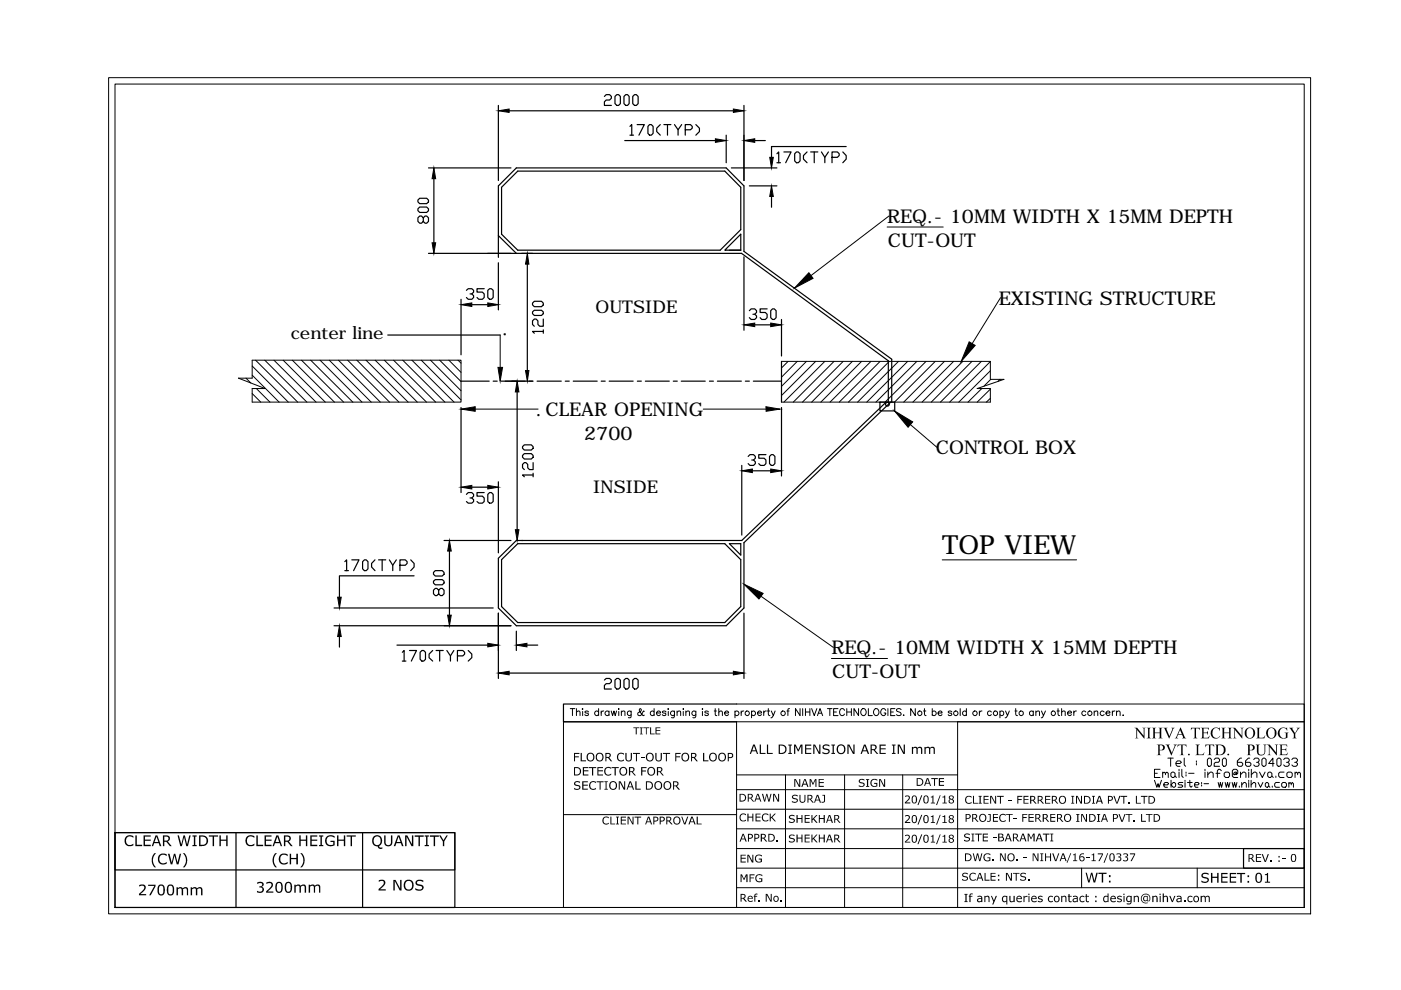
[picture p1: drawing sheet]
<svg xmlns="http://www.w3.org/2000/svg" width="297mm" height="210mm" viewBox="0 0 297 210" stroke-linecap="round" stroke-linejoin="round" font-family="sans-serif">
<defs><g id="words">
<text font-size="5.6" x="199.8" y="117.5">TOP VIEW</text>
<g font-size="4">
<text x="188.1" y="47.3">REQ.- 10MM WIDTH X 15MM DEPTH</text>
<text x="188.3" y="52.3">CUT-OUT</text>
<text x="211.8" y="64.6">EXISTING STRUCTURE</text>
<text x="107.2" y="71.5" transform="rotate(-90 107.2 71.5)">.</text>
<text x="113.6" y="88.2">.CLEAR OPENING</text>
<text x="123.9" y="93.2">2700</text>
<text x="198.4" y="96.4">CONTROL BOX</text>
<text x="176.3" y="138.7">REQ.- 10MM WIDTH X 15MM DEPTH</text>
<text x="176.4" y="143.7">CUT-OUT</text>
</g>
<g font-size="3.7">
<text x="61.6" y="72">center line</text>
<text x="126.3" y="66.3">OUTSIDE</text>
<text x="125.8" y="104.4">INSIDE</text>
</g>
</g></defs>
<!-- layer: 0 -->
<g fill="none" stroke="#000" stroke-width=".21">
<path d="M23 16.5h254.9v177.3h-254.9zM24.4 17.8h252.1v174.6h-252.1zM188.1 48.1h11.9M188.5 45.8l-16.5 12.6M53.5 76.4h44.2v8.9h-44.2v-2.9h2.7l-5.7-2.2h3zM53.5 79.5l5.7 5.8M53.5 77.6l7.6 7.7M54.2 76.4l8.9 8.9M56.1 76.4l9 8.9M58.1 76.4l8.9 8.9M60 76.4l9 8.9M62 76.4l8.9 8.9"/>
<path d="M63.9 76.4l9 8.9M65.9 76.4l8.9 8.9M67.9 76.4l8.9 8.9M69.8 76.4l8.9 8.9M71.8 76.4l8.8 8.9M73.7 76.4l8.9 8.9M75.6 76.4l9 8.9M77.6 76.4l8.9 8.9M79.5 76.4l9 8.9M81.5 76.4l8.9 8.9M83.4 76.4l9 8.9M85.4 76.4l8.9 8.9"/>
<path d="M87.3 76.4l9 8.9M89.3 76.4l8.4 8.4M91.3 76.4l6.4 6.4M93.2 76.4l4.5 4.5M95.2 76.4l2.5 2.6M97.1 76.4l.6 .6M106 71v6.9M165.7 76.6h44.3v3.8h2.9l-5.7 2h2.8v2.9h-44.3zM167.1 76.6l-1.4 1.4M169 76.6l-3.3 3.4M171 76.6l-5.3 5.3M172.9 76.6l-7.2 7.3"/>
<path d="M174.9 76.6l-8.7 8.7M176.8 76.6l-8.6 8.7M178.8 76.6l-8.7 8.7M180.7 76.6l-8.6 8.7M182.7 76.6l-8.7 8.7M184.7 76.6l-8.7 8.7M186.6 76.6l-8.7 8.7M188.6 76.6l-8.7 8.7M190.5 76.6l-8.7 8.7M192.4 76.6l-8.6 8.7M194.4 76.6l-8.7 8.7M196.3 76.6l-8.6 8.7"/>
<path d="M198.3 76.6l-8.6 8.7M200.2 76.6l-8.6 8.7M202.2 76.6l-8.7 8.7M204.1 76.6l-8.6 8.7M206.1 76.6l-8.7 8.7M208.1 76.6l-8.7 8.7M210 76.7l-8.7 8.6M210 78.6l-6.7 6.7M212.1 63.1l-6 9.8M52.2 80.2l1 1M53.5 83.4l1.8 1.9M54.4 82.4l2.8 2.9"/>
<path d="M100.8 86.7h13.3M149.1 86.7h13.3M193 90l5.6 4.8M208.2 82.4l-3 2.9M210 82.5l-2.8 2.8M210 84.5l-.9 .8M210.1 80.4l-1.5 1.5M212 80.4l-.4 .5M199.8 118.7h28.5M161.3 126.4l15.4 10.8M176.3 139.6h11.9M120.9 150.2h1"/>
<path d="M121.4 150.2v1.5M122.2 151l.4-.3 .3 .1 .1 .9M122.2 150.2v1.5M123.5 150.2v.2zM123.5 150.8v.9M124.8 151a.43 .43 0 0 0-.8 0l.7 .3 .1 .2a.43 .43 0 0 1-.8 0M126.9 151a.47 .47 0 0 0-.7-.1 .47 .47 0 0 0 0 .7 .47 .47 0 0 0 .7-.1M126.9 150.2v1.5M127.5 150.7v1M128 150.7l-.5 .3v.2M129.1 151a.47 .47 0 0 0-.7-.1 .47 .47 0 0 0 0 .7 .47 .47 0 0 0 .7-.1M129.1 150.7v1"/>
<path d="M129.6 150.7l.3 1 .3-1 .2 1 .3-1M131.2 150.2v.2zM131.2 150.8v.9M131.7 151a.49 .49 0 0 1 .8-.2v.9M131.7 150.7v1M133.8 150.7v1.4h-.6M133.8 151a.45 .45 0 0 0-.6-.1 .45 .45 0 0 0 0 .7 .45 .45 0 0 0 .6-.1M136.6 150.9l-.2-.2a.89 .89 0 0 1-1.1 .9v-.4l.7-.6-.2-.4-.2 .3a1.29 1.29 0 0 0 .6 1.1l.3 .1 .1-.1M138.7 151a.45 .45 0 0 0-.7-.1 .45 .45 0 0 0 0 .7 .45 .45 0 0 0 .7-.1M138.7 150.2v1.5M139.2 151.2h.8a.46 .46 0 0 0-.5-.4 .46 .46 0 0 0-.4 .5 .46 .46 0 0 0 .4 .4l.5-.2M141.2 151a.43 .43 0 0 0-.8 0l.7 .3 .1 .2a.43 .43 0 0 1-.8 0"/>
<path d="M141.7 150.2v.2zM141.7 150.8v.9M143 150.7l-.1 1.4h-.5M143 151a.47 .47 0 0 0-.7-.1 .47 .47 0 0 0 0 .7 .47 .47 0 0 0 .7-.1M143.6 151a.49 .49 0 0 1 .7-.2v.9M143.6 150.7v1M144.9 150.2v.2zM144.9 150.8v.9M145.4 151a.5 .5 0 0 1 .7-.2l.1 .9M145.4 150.7v1M147.5 150.7l-.1 1.4h-.5M147.5 151a.47 .47 0 0 0-.7-.1 .47 .47 0 0 0 0 .7 .47 .47 0 0 0 .7-.1"/>
<path d="M148.9 150.2v.2zM148.9 150.8v.9M150.2 151l-.1-.2a.44 .44 0 0 0-.7 .2l.7 .3v.3a.44 .44 0 0 1-.7-.1M151.4 150.7h.5M151.6 150.2l.1 1.4 .3 .1M152.4 151l.3-.3 .4 .1 .1 .9M152.4 150.2v1.5M153.6 151.2h.9a.46 .46 0 0 0-.5-.4 .46 .46 0 0 0-.4 .5 .46 .46 0 0 0 .4 .4l.5-.2M155.8 151a.47 .47 0 0 1 .7-.1 .47 .47 0 0 1 0 .7 .47 .47 0 0 1-.7-.1M155.8 150.7v1.5M156.2 149.3h120.3v3.7h-120.3M156.2 153h-36.7v39.4h157"/>
<path d="M156.2 153v39.4M157.1 150.7v1M157.7 150.7l-.3 .1-.3 .4M159.3 151a.47 .47 0 0 1 .7-.1 .47 .47 0 0 1 0 .7 .47 .47 0 0 1-.7-.1M159.3 150.7v1.5M160.6 151.2h.9a.46 .46 0 0 0-.5-.4 .46 .46 0 0 0-.5 .5 .46 .46 0 0 0 .5 .4l.5-.2M161.9 150.7v1M162.5 150.7l-.4 .1-.2 .4M162.7 150.7h.5M162.9 150.2v1.2l.3 .3M163.5 150.7l.5 1 .3-1M164 151.7l-.3 .4-.3 .1"/>
<path d="M166.8 150.7h.5M167.4 150.2l-.3 .1-.1 1.4M169.6 150.2v1.5l-.9-1.5v1.5M170.2 150.2v1.5M170.8 150.2v1.5M170.8 151h.9M171.7 150.2v1.5M172.1 150.2l.5 1.5 .6-1.5M173.3 151.7l.6-1.5 .5 1.5M173.5 151.2h.7M175.4 150.2h1M175.9 150.2v1.5"/>
<path d="M176.7 151h.6M177.7 150.2h-1v1.5h1M179 150.6a.52 .52 0 0 0-.6-.4 .52 .52 0 0 0-.4 .6 .6 .6 0 0 0 .2 .8 .6 .6 0 0 0 .8-.1v-.1M179.5 151h1M179.5 150.2v1.5M180.5 150.2v1.5M182 150.2v1.5l-.9-1.5v1.5M182.7 150.5a.69 .69 0 0 1 1 .2 .69 .69 0 0 1-.4 .9 .69 .69 0 0 1-.8-.3 .69 .69 0 0 1 .2-.8zM184.1 150.2v1.5h.9M185.4 150.5a.69 .69 0 0 1 1 .2 .69 .69 0 0 1-.3 .9 .69 .69 0 0 1-.9-.3 .69 .69 0 0 1 .2-.8zM187.8 150.6a.54 .54 0 0 0-.6-.4 .54 .54 0 0 0-.5 .6 .6 .6 0 0 0 .3 .8 .6 .6 0 0 0 .8-.2v-.2h-.3M188.3 150.2v1.5"/>
<path d="M188.8 151h.6M189.7 150.2h-.9v1.5h.9M191.1 150.5a.54 .54 0 0 0-.6-.3 .54 .54 0 0 0-.4 .4l.1 .2 .7 .3 .2 .4a.63 .63 0 0 1-1 0M191.5 151.6h.2zM194.1 150.2v1.5l-1-1.5v1.5M195.8 150.7h.5M196 150.2v1.2l.3 .3M197.7 151a.47 .47 0 0 1 .6-.1 .47 .47 0 0 1 0 .7 .47 .47 0 0 1-.6-.1M197.7 150.2v1.5M198.9 151.2h.8a.46 .46 0 0 0-.5-.4 .46 .46 0 0 0-.4 .5 .46 .46 0 0 0 .5 .4l.4-.2M201.8 151l-.1-.2a.44 .44 0 0 0-.7 .2l.7 .3v.3a.44 .44 0 0 1-.7-.1M203.6 150.2v1.5"/>
<path d="M204.9 151a.45 .45 0 0 0-.7-.1 .45 .45 0 0 0 0 .7 .45 .45 0 0 0 .7-.1M204.9 150.2v1.5M207.6 150.7v1M208.2 150.7l-.3 .1-.3 .4M210.2 151a.45 .45 0 0 0-.7-.1 .45 .45 0 0 0 0 .7 .45 .45 0 0 0 .7-.1M212 151a.45 .45 0 0 1 .7-.1 .45 .45 0 0 1 0 .7 .45 .45 0 0 1-.7-.1M212 150.7v1.5M213.2 150.7l.4 1 .4-1M213.6 151.7l-.3 .4-.2 .1M215.2 150.7h.4M215.3 150.2v1.2l.1 .2 .3 .1M219.1 151a.45 .45 0 0 0-.7-.1 .45 .45 0 0 0 0 .7 .45 .45 0 0 0 .7-.1"/>
<path d="M219.1 150.7v1M219.6 151a.5 .5 0 0 1 .7-.2l.1 .9M219.6 150.7v1M220.8 150.7l.4 1 .5-1M221.2 151.7l-.2 .4-.2 .1M224.1 150.7h.5M224.3 150.2v1.2l.4 .3M225.1 151a.49 .49 0 0 1 .7-.2v.9M225.1 150.2v1.5M226.4 151.2h.8a.46 .46 0 0 0-.5-.4 .46 .46 0 0 0-.4 .5 .46 .46 0 0 0 .4 .4l.5-.2M227.7 150.7v1M228.2 150.7l-.5 .3v.2"/>
<path d="M230.2 151a.47 .47 0 0 0-.7-.1 .47 .47 0 0 0 0 .7 .47 .47 0 0 0 .7-.1M232 151a.5 .5 0 0 1 .7-.2v.9M232 150.7v1M234.1 151a.47 .47 0 0 0-.7-.1 .47 .47 0 0 0 0 .7 .47 .47 0 0 0 .7-.1M234.5 151.2h.8a.46 .46 0 0 0-.5-.4 .46 .46 0 0 0-.4 .5 .46 .46 0 0 0 .5 .4l.4-.2M235.8 150.7v1M236.4 150.7a.45 .45 0 0 0-.6 .5M236.7 151l.4-.3 .3 .1 .1 .9M236.7 150.7v1M238 151.6h.2zM119.5 172.7h36.7M156.2 179.9h120.3"/>
<path d="M156.2 175.7h120.3M156.2 171.6h120.3M156.2 167.4h120.3M156.2 164.3h46.8M166.5 164.3v28.1M179.1 164.3v28.1M191.4 164.3v28.1M244.8 165.4l.5 1.5 .2-.7 .2 .7 .6-1.5M244.8 164h.6M246 163.1h-1.2v1.7h1.2M246.5 164l.3-.3 .3 .3v.3M246.5 163.7v1.1"/>
<path d="M246.8 166.4h.7l.3-.2-.3-.3h-.5l-.2 .3v.5l.2 .2h.5M247.1 164l.3-.3 .3 .3v.8M247.6 160.7h1.2M248.2 160.7v1.8M248.2 164l.3-.3h.3l.3 .3v.5l-.3 .3h-.3l-.3-.3zM248.3 165.4v1.5M248.8 165.9h.2l.3 .3v.5l-.3 .2h-.2l-.5-.5zM249.1 164.5l.3 .3M249.3 161.9h.9l.3-.3-.3-.3h-.6l-.3 .3v.6l.3 .3h.6M250 163.1v.3M250 163.7v1.1M250.6 163.1v1.4l.3 .3"/>
<path d="M250.8 165.9h-.8l-.2 .3 .2 .2h.5l.3 .3-.3 .2h-.7M251.1 160.7v1.5l.3 .3M251.2 165.4v.3M251.2 165.9v1M251.5 163.7v.3M251.5 164.3v.2M251.8 165.9h1M252 164h1.2M252.3 165.4v1.3l.2 .2 .3-.2M253.3 166.4h.7l.3-.2-.3-.3h-.5l-.2 .3v.5l.2 .2h.5M253.7 161.3v.3M253.7 161.9v.3"/>
<path d="M254.8 165.9v.3M254.8 166.4v.3M255.3 166.2h.9M255.5 163.1v.3M255.5 163.7v1.1M256 161l.3-.3h.3l.2 .3v1.2l-.2 .3h-.3l-.3-.3zM256.1 164.3l.5-.6h.3l.3 .3v.8M256.1 163.7v1.1M257.4 161l.3-.3h.6l.3 .3v.3l-.3 .3h-.6l-.3 .3v.6h1.2M257.8 164h.9M258.3 165.9l.2 1 .2-1 .3 1 .2-1M259 163.4l-.3-.3h-.3l-.3 .3v1.4"/>
<path d="M259.2 161l.3-.3h.3l.2 .3v1.2l-.2 .3h-.3l-.3-.3zM259.5 164l.3-.3h.6l.3 .3v.5l-.3 .3h-.6l-.3-.3zM259.8 165.9l.2 1 .3-1 .2 1 .3-1M261.2 165.9l.3 1 .2-1 .3 1 .3-1M262.1 164l-.3 .3h-.2v-.3l.2-.3h.3v.6l.3-.3v-.6l-.3-.3h-.5l-.3 .3v1.1l.3 .3h.8M262.8 166.7v.2M263 164.3l.6-.6h.3l.3 .3v.8M263 163.7v1.1M263.2 160.7h-.3l-.6 .6v.9l.3 .3h.6l.3-.3v-.3l-.3-.3h-.9M263.3 166.4l.4-.5h.3l.2 .3v.7M263.3 165.9v1M264.8 163.1v.3"/>
<path d="M264.8 163.7v1.1M264.8 165.4v.3M264.8 165.9v1M265 160.7h-.3l-.6 .6v.9l.3 .3h.6l.2-.3v-.3l-.2-.3h-.9M265.3 166.4l.5-.5h.2l.2 .3v.7M265.3 165.4v1.5M265.3 164.3l.6-.6h.3l.3 .3v.8M265.3 163.1v1.7M265.8 161l.3-.3h.6l.3 .3v.3l-.3 .3h-.3M266.7 161.6l.3 .3v.3l-.3 .3h-.6l-.3-.3M266.7 165.9l.6 1 .5-1M267 163.7l.6 1.1 .6-1.1"/>
<path d="M267.5 161l.3-.3h.3l.3 .3v1.2l-.3 .3h-.3l-.3-.3zM268.3 166.2l.2-.3 .5 .3v.5l-.3 .2-.4-.2zM268.8 164l.3-.3h.3l.3 .3v.5l-.3 .3h-.3l-.3-.3zM269 166.7l.2 .2M269.7 164.5l.3 .3M269.7 166.7v.2M270.1 161.9h-1.1l.9-1.2v1.8M270.5 164.5v.3M270.7 161l.3-.3h.3l.3 .3v1.2l-.3 .3h-.3l-.3-.3zM271.3 165.9h-.8l-.2 .3v.5l.2 .2h.8M271.7 166.2l.3-.3h.5l.3 .3v.5l-.3 .2h-.5l-.3-.2zM272.2 161l.3-.3h.6l.2 .3v.3l-.2 .3h-.3"/>
<path d="M272.2 163.7h-.8l-.3 .3v.5l.3 .3h.8M272.8 164l.3-.3h.6l.3 .3v.5l-.3 .3h-.6l-.3-.3zM273.1 161.6l.2 .3v.3l-.2 .3h-.6l-.3-.3M273.3 166.2l.2-.3 .3 .3v.2M273.3 165.9v1M273.8 166.2l.2-.3 .2 .3v.7M273.9 161l.3-.3h.6l.3 .3v.3l-.3 .3h-.3M274.6 164l.3-.3 .2 .3v.3M274.6 163.7v1.1M274.8 161.6l.3 .3v.3l-.3 .3h-.6l-.3-.3M275.1 164l.3-.3 .3 .3v.8M156.2 184.1h120.3"/>
<path d="M156.2 188.2h120.3M203 192.4v-39.4h73.5v39.4M229.3 184.1v4.1M253.8 184.1v4.1"/>
<circle cx="158.4" cy="151.2" r=".48"/>
<circle cx="166" cy="151.2" r=".48"/>
<circle cx="195" cy="151.2" r=".48"/>
<circle cx="202.6" cy="151.2" r=".48"/>
<circle cx="206.7" cy="151.2" r=".48"/>
<circle cx="211.1" cy="151.2" r=".48"/>
<circle cx="216.5" cy="151.2" r=".49"/>
<circle cx="223.3" cy="151.2" r=".48"/>
<circle cx="231.1" cy="151.2" r=".48"/>
</g>
<g fill="#000">
<path d="M121.7 159.6h1.2v.3h-1v.5h.8v.2h-.8v.8h-.2zM134.3 154.2h1.3v.2h-.6v1.3h-.2v-1.3h-.5zM134.2 159.6h1.5v.3h-.7v1.5h-.2v-1.5h-.6zM135.7 154.2h.6v.2h-.2v1.2h.2v.1h-.6l.1-.1v-1.2h-.1zM136.4 154.2h1.3v.2h-.6v1.3h-.2v-1.3h-.5zM137.8 154.2h.2v1.3h.8v.2h-1zM139 154.2h1v.2h-.8v.4h.8v.2h-.8v.5h.8v.2h-1zM140.5 159.6h1.6v.3h-.7v1.5h-.2v-1.5h-.7zM143.2 159.6h1.1v.3h-.9v.5h.8v.2h-.8v.8h-.2zM161.1 157.9h.2v1.7h1v.3h-1.2zM162.6 157.9h.3v1.7h.9v.3h-1.2zM167.1 157.9h.8v.2h-.3v1.5h.3v.3h-.8v-.3h.3v-1.5h-.3z"/>
<path d="M168.4 157.9h.3l.5 1.1 .6-1.1h.3v2h-.2v-1.7l-.6 1.1h-.1l-.6-1.1v1.7h-.2zM170.7 157.9h1.3v.2h-1.1v.6h1.1v.2h-1.1v.7h1.1v.3h-1.3zM172.4 157.9h.4l.9 1.6v-1.6h.2v2h-.3l-.9-1.8v1.8h-.3zM174.5 158.1l.5-.3 .9 .1v.4l-.5-.2h-.5l-.2 .2a.57 .57 0 0 0 .7 .4l.5 .4v.4l-.2 .3-.9 .1-.4-.2v-.3l.4 .2h.5a.34 .34 0 0 0 .3-.4 .34 .34 0 0 0-.5-.2l-.6-.3zM176.3 157.9h.7v.2h-.2v1.5h.2v.3h-.7v-.3h.2v-1.5h-.2zM179.7 157.9h.4l.8 1.6v-1.6h.3v2h-.4l-.9-1.8v1.8h-.2zM186.5 157.9h1.3v.2h-1.1v.6h1.1v.2h-1.1v.7h1.1v.3h-1.3zM189.1 157.9h.8v.2h-.3v1.5h.3v.3h-.8v-.3h.3v-1.5h-.3zM190.3 157.9h.5l.8 1.6v-1.6h.3v2h-.4l-.9-1.8v1.8h-.3zM193.3 158.4h.3v.1l.3-.2h.3l.3 .3 .4-.3 .4 .1 .2 .4v1.1h-.2v-.9a.36 .36 0 0 0-.3-.4 .36 .36 0 0 0-.4 .3v1h-.3v-.9a.39 .39 0 0 0-.2-.4 .39 .39 0 0 0-.5 .1v1.2h-.3zM196 158.4h.3v.1l.3-.2 .4 .1a.22 .22 0 0 0 .2 .1 .22 .22 0 0 0 .2-.1l.5-.1 .2 .2 .1 1.4h-.2v-.9a.36 .36 0 0 0-.4-.4 .36 .36 0 0 0-.4 .3v1h-.2v-.9a.38 .38 0 0 0-.3-.4 .38 .38 0 0 0-.4 .1v1.2h-.3zM240.5 154.3h.6l1.4 1.7v-1.5l-.4-.2h.9l-.3 .1v2.2l-1.6-1.8v1.6l.3 .1h-.8l.3-.1v-1.8z"/>
<path d="M243.1 154.3h1l-.4 .3v1.7l.4 .2h-1l.3-.2v-1.8zM244.2 154.3h1l-.3 .2v.8h1v-.9l-.3-.1h.9l-.3 .2v1.9l.3 .1h-.9l.3-.1v-1h-1v1l.3 .1h-1l.3-.1v-1.9zM246.6 154.3h1l-.3 .1v.2l.6 1.5 .7-1.5-.3-.3h.7l-.2 .2-.9 2.1-1-2.1zM247.1 157.9h.9l-.2 .2 .7 1.5 .5-1.4-.2-.3h.7l-.3 .3-.8 2-1-2.2zM249.7 157.9h1.8v.5l-.1-.3-.7-.1v1.7l.1 .3 .3 .1h-1l.3-.2v-1.9l-.5 .1-.3 .3zM252.5 154.3h1.9v.5l-.4-.4h-.4v1.8v.2l.3 .1h-1l.4-.2v-1.9h-.5l-.3 .4zM254.6 154.3h1.7v.5l-.3-.4h-.8v.9h.6l.3-.3v.8l-.2-.4h-.7v1h.8l.5-.4-.2 .5h-1.7l.2-.1 .1-.2v-1.6l-.1-.2zM253.4 157.9h1l-.3 .1v1.9l.8 .1 .5-.5-.2 .6h-1.8l.3-.2v-1.8zM255.6 157.9h1.8v.5l-.2-.4h-.6v1.8l.4 .3h-1l.3-.2v-1.9h-.5l-.3 .4zM257 154.6l.5-.3h.6a.28 .28 0 0 0 .2 .1 .28 .28 0 0 0 .3-.2l.1 .8-.3-.4-.4-.3-.6 .2-.3 .5v.8l.3 .5 .7 .2 .6-.5-.6 .6-.8-.1-.5-.5-.1-.9zM258.9 154.3h1l-.4 .2v.8h1.1v-.8l-.3-.2h.9l-.3 .3v1.7l.3 .2h-.9l.3-.2v-.9h-1.1v1l.4 .1h-1l.3-.1v-1.9zM261.3 154.3h.6l1.4 1.7v-1.4l-.4-.3h.8l-.3 .2v2.1l-1.6-1.8 .1 1.6 .3 .1h-.8l.3-.1v-1.8z"/>
<path d="M266.2 157.9h1l-.4 .1v1.6l.4 .4 .6-.1 .3-.3v-1.6l-.3-.1h.8l-.3 .1v1.4l-.3 .6-.7 .2-.6-.2-.2-.6v-1.4zM266.3 154.3h1a.29 .29 0 0 0-.3 .1 .29 .29 0 0 0 0 .3v1.6l.8 .1 .4-.5-.1 .6h-1.8l.3-.1v-2zM268.6 157.9h.6l1.4 1.7v-1.6l-.3-.1h.7l-.3 .1v2.1l-1.5-1.8v1.6l.3 .2h-.8l.3-.2v-1.7zM271.1 157.9h1.8v.5l-.3-.4h-.8v.9h.7l.2-.4v.8l-.2-.3h-.7v.9l.9 .1 .4-.4-.2 .5h-1.8l.4-.2v-1.8zM271.2 154.6l.6-.3 1 .1 .1-.2v.7l-.4-.5h-.7l-.4 .4-.1 .6 .2 .7 .2 .3 .5 .1 .4-.1v-.9l-.3-.2h.9l-.2 .2v.9l-1.2 .2-.6-.3-.3-.8zM273.3 154.3h.9l-.2 .3 .6 .8 .4-.7a.2 .2 0 0 0 .1-.2 .2 .2 0 0 0-.2-.2h.8l-.5 .4a1.96 1.96 0 0 0-.6 1.5l.1 .2 .3 .1h-1l.3-.2v-.7zM26.7 177.4l.6-.3 1 .1v.4l-.7-.3-.5 .1-.4 .7 .1 .6 .2 .3 .8 .2 .5-.3v.3l-1.1 .2-.6-.3-.2-.5v-.6zM28.7 177.1h.3v2h1.1v.3h-1.4zM30.4 177.1h1.6v.3h-1.3v.6h1.3v.3h-1.3v.8h1.3v.3h-1.6zM37.6 177.1h.3l.5 1.9 .5-1.9h.3l.5 1.9 .4-1.9h.3l-.6 2.3h-.3l-.5-1.9-.4 1.9h-.4zM40.8 177.1h.9v.3h-.3v1.8h.3v.2h-.9v-.2h.3v-1.8h-.3zM44.3 177.1h1.9v.3h-.8v2h-.3v-2h-.8z"/>
<path d="M46.5 177.1h.3v.9h1.2v-.9h.3v2.3h-.3v-1.1h-1.2v1.1h-.3zM52.2 177.5l.7-.4 1 .1v.4l-.6-.3-.7 .2-.2 .5v.6l.5 .6h.5l.5-.3v.3l-.4 .2-1-.1-.4-.7zM54.4 177.1h.3v2h1.1v.3h-1.4zM56.1 177.1h1.5v.3h-1.2v.6h1.2v.3h-1.2v.8h1.2v.3h-1.5zM63.5 177.1h.3v.9h1.1v-.9h.3v2.3h-.3v-1.1h-1.1v1.1h-.3zM65.8 177.1h1.5v.3h-1.2v.6h1.2v.3h-1.2v.8h1.2v.3h-1.5zM67.6 177.1h.9v.3h-.3v1.8h.3v.2h-.9v-.2h.3v-1.8h-.3zM69.2 177.5l.7-.4 1.1 .2v.3l-.7-.3-.7 .1-.3 .5v.8l.5 .5 .9-.1v-.6h-.6v-.2h.9v.9l-.9 .3-.8-.3-.4-.8zM71.5 177.1h.3v.9h1.1v-.9h.3v2.3h-.3v-1.1h-1.1v1.1h-.3zM73.5 177.1h1.9v.3h-.8v2h-.3v-2h-.8zM81.4 177.1h.3l.1 1.8 .4 .3h.4l.3-.4v-1.7h.3v1.7l-.4 .6-.6 .1-.6-.4zM85.9 177.1h.5l.9 1.9v-1.9h.3v2.3h-.4l-1-2v2h-.3z"/>
<path d="M87.9 177.1h1.9v.3h-.8v2h-.3v-2h-.8zM90 177.1h.9v.3h-.3v1.8h.3v.2h-.9v-.2h.3v-1.8h-.3zM91.1 177.1h1.9v.3h-.8v2h-.3v-2h-.8zM93.1 177.1h.3l.6 1 .7-1h.3l-.8 1.3v1h-.3v-1zM121.8 165.8l.5-.2 .7 .1v.3l-.4-.2-.6 .1a.32 .32 0 0 0 .1 .5 .32 .32 0 0 0 .4 0l.5 .3v.5l-.4 .3-.9-.2v-.3l.4 .3 .5-.1a.31 .31 0 0 0 .2-.4 .31 .31 0 0 0-.5-.1l-.5-.3zM123.1 159.6h.3v1.6h.8v.2h-1.1zM123.4 165.7h1.2v.2h-.9v.5h.9v.2h-.9v.6h.9v.2h-1.2zM123.6 162.6h1.2v.3h-1v.4h1v.2h-1v.7h1v.2h-1.2zM125.1 165.9l.5-.3 .8 .2v.3l-.5-.3-.4 .1-.4 .5 .1 .5 .2 .3 .5 .1 .5-.3-.1 .3-.7 .2-.5-.3-.2-.6zM124.9 162.6h1.5v.3h-.6v1.5h-.3v-1.5h-.6zM126.7 162.6h1.1v.3h-.9v.4h.9v.2h-.9v.7h.9v.2h-1.1zM126.5 165.7h1.5v.2h-.7v1.5h-.2v-1.5h-.6z"/>
<path d="M128.1 165.7h.8v.1h-.3v1.5h.3v.1h-.8v-.1h.3v-1.5h-.3zM127.8 173.4l.7-.3 .6 .2v.2l-.4-.2-.5 .1-.3 .6 .3 .6h.5l.4-.2v.3l-.7 .1-.5-.2-.2-.4zM128.3 162.9l.5-.3 .8 .2v.2l-.8-.2-.4 .5v.4l.2 .5 .5 .1 .5-.3v.3l-.8 .2-.5-.3-.2-.9zM129.4 173.1h.2v1.5h.8v.2h-1zM129.7 162.6h1.5v.3h-.6v1.5h-.3v-1.5h-.6zM130.6 173.1h.6v.2h-.2v1.3h.2v.2h-.6v-.2h.2v-1.3h-.2zM130.9 159.9l.5-.3 .8 .1 .1 .3-.4-.2-.5 .1-.3 .4v.5l.4 .4h.5l.3-.2v.3l-.7 .2-.5-.3-.3-.4zM131.2 165.7h.4l.7 1.4v-1.4h.2v1.7h-.3l-.8-1.6v1.6h-.2zM131.6 173.1h1.1v.3h-.9v.4h.9v.2h-.9v.6h.9v.2h-1.1zM132.6 159.6h.2v1.4l.3 .2 .5-.1 .1-1.5h.3l-.1 1.4-.2 .4-.6 .1-.4-.3zM133.1 173.1h.3l.7 1.4v-1.4h.2v1.7h-.2l-.8-1.5v1.5h-.2zM134.7 165.7h.3v1.5h.8v.2h-1.1z"/>
<path d="M134.5 173.1h1.4v.3h-.6v1.4h-.2v-1.4h-.6zM135.9 160.5h.7v.2h-.7zM135.9 162.6h1.2v.3h-.9v.5h.7v.2h-.7v.8h-.3zM138.9 159.6h.3v1.4l.3 .2 .5-.1 .1-1.5h.2v1.3l-.3 .5-.5 .1-.4-.3zM144.4 173.1h.3l.5 1.5 .5-1.5h.2l-.6 1.7h-.3zM147.7 173.1h.3v1.5h.8v.2h-1.1zM149.1 159.6h.2v1.6h.9v.2h-1.1zM156.9 172.8l.5-.3 .8 .1v.3l-.4-.2h-.4l-.4 .4 .2 .8 .6 .1 .4-.2-.1 .3-.8 .1-.4-.3-.1-.3zM158.5 172.5h.2v.6h.8v-.6h.2v1.7h-.2v-.8h-.8v.8h-.2zM160.2 172.5h1v.2h-.8v.4h.8v.3h-.8v.5h.8v.3h-1zM161.6 172.8l.5-.3 .8 .1v.3l-.6-.3-.3 .1-.2 .4v.5l.2 .3 .5 .1 .4-.2v.2l-.3 .2-.8-.1-.3-.7zM161.5 168.3h.3l.3 1.4 .4-1.4h.2l.3 1.4 .4-1.4h.2l-.4 1.7h-.3l-.3-1.4-.4 1.4h-.2z"/>
<path d="M163.2 172.5h.2v.9l.8-.9h.3l-.8 .8 .8 .9h-.2l-.7-.8-.2 .2v.6h-.2zM164.7 178.1h.3v.3h-.3zM163.9 168.3h.4l.7 1.4v-1.4h.2v1.7h-.3l-.8-1.5v1.5h-.2zM167.3 173l.4-.2h.4l.3 .1v.2l-.5-.1a.28 .28 0 0 0-.4 .2 .28 .28 0 0 0 .4 .3l.6 .2-.1 .6-.4 .2-.7-.1v-.3l.7 .2a.31 .31 0 0 0 .3-.4 .31 .31 0 0 0-.5-.2l-.5-.2zM167.4 177.1l.8-.1h.2v.3l-.4-.2a.32 .32 0 0 0-.5 .3 .32 .32 0 0 0 .5 .3l.3 .1a.56 .56 0 0 1 0 .7 .56 .56 0 0 1-.7 .1l-.3-.1v-.3l.3 .2h.5a.24 .24 0 0 0 .2-.3 .24 .24 0 0 0-.3-.2l-.7-.3zM168 168.7l.7-.2 .4 .1v.3l-.5-.2a.32 .32 0 0 0-.4 .3 .32 .32 0 0 0 .5 .2l.4 .3v.5l-.4 .2-.8-.1v-.3l.4 .2h.4a.31 .31 0 0 0 .2-.4 .31 .31 0 0 0-.5-.1l-.4-.3zM168.4 165.2h.3l.8 1.3v-1.3h.2v1.6h-.3l-.8-1.4v1.4h-.2zM168.9 172.8h.2v.6h.8v-.6h.2v1.7h-.2v-.8h-.8v.8h-.2zM168.9 177h.2v.6h.8v-.6h.2v1.6h-.2v-.8h-.8v.8h-.2zM169.5 168.5h.2l.1 1.2a.41 .41 0 0 0 .4 .3 .41 .41 0 0 0 .4-.5v-1h.2l-.1 1.5-.4 .2-.5-.1-.3-.3zM170.6 172.8h1.1v.2h-.9v.4h.9v.3h-.9v.5h.9v.3h-1.1zM170.6 177h1.1v.2h-.9v.4h.9v.2h-.9v.6h.9v.2h-1.1z"/>
<path d="M171.7 165.2h.3l.4 .9 .4-.9h.3v1.6h-.2v-1.4l-.5 1h-.1l-.4-1v1.4h-.2zM172 172.8h.3v.9l.8-.9h.2l-.7 .8 .8 .9h-.3l-.7-.8-.1 .2v.6h-.3zM172 177h.3v.8l.8-.8h.2l-.7 .8 .8 .8h-.3l-.7-.7-.1 .2v.5h-.3zM173.6 165.2h1.1v.2h-.9v.4h.9v.2h-.9v.6h.9v.2h-1.1zM173.6 172.8h.2v.6h.8v-.6h.3v1.7h-.3v-.8h-.8v.8h-.2zM173.6 177h.2v.6h.8v-.6h.3v1.6h-.3v-.8h-.8v.8h-.2zM174.4 168.5h.5v1.4l-.4 .3h-.3v-.2a.33 .33 0 0 0 .5-.3v-1h-.3zM182.2 165.3l.9-.1 .2 .3-.7-.1a.29 .29 0 0 0-.3 .3 .29 .29 0 0 0 .5 .2l.5 .2v.3l-.1 .3-.3 .1h-.8v-.3l.4 .2 .4-.1a.28 .28 0 0 0 .2-.4 .28 .28 0 0 0-.4-.1l-.6-.2zM183.6 165.2h.7v.2h-.2v1.3h.2v.1h-.7v-.1h.2v-1.3h-.2zM184.7 165.5l.5-.4 .8 .2v.3l-.7-.3-.5 .4v.7l.5 .3 .5-.1v-.4h-.5v-.2h.7v.7l-.9 .1-.3-.1-.3-.5zM186.4 165.2h.3l.8 1.3v-1.3h.2v1.6h-.3l-.8-1.4v1.4h-.2zM191.9 168.7h.7l.3 .2-.1 .6-.7 .6h.9v.2h-1.1v-.2l.8-.9-.1-.3-.7 .1z"/>
<path d="M191.9 172.9l.6-.1 .4 .2-.1 .6-.7 .7h.9v.2h-1.1v-.3l.7-.6 .1-.2a.38 .38 0 0 0-.3-.4 .38 .38 0 0 0-.4 .1zM191.9 177.1l.5-.1 .4 .1 .1 .5-.1 .2-.7 .7h.9v.1h-1.1v-.2l.7-.7a.4 .4 0 0 0-.1-.5 .4 .4 0 0 0-.6 .1zM195.3 168.6h.2l-.8 2.1h-.2zM195.3 172.8h.2l-.8 2h-.2zM195.3 176.9h.2l-.8 2.1h-.2zM197.4 168.9l.5-.2v1.5h.3v.1h-.8v-.1h.3v-1.1h-.3zM197.4 173.1l.5-.3v1.5h.3v.2h-.8v-.2h.3v-1.1h-.3zM197.4 177.2l.5-.2v1.5h.3v.1h-.8v-.1h.3v-1.1h-.3zM197.4 165h1.4v.2h-.6v1.4h-.2v-1.4h-.6zM199.3 168.6h.1l-.7 2.1h-.2zM199.3 172.8h.1l-.7 2h-.2zM199.3 176.9h.1l-.7 2.1h-.2z"/>
<path d="M199.1 165h1.1v.2h-.9v.4h.9v.2h-.9v.6h.9v.2h-1.1zM199.8 168.9l.6-.2v1.5h.3v.1h-.9v-.1h.4v-1.1h-.4zM199.8 173.1l.6-.3v1.5h.3v.2h-.9v-.2h.4v-1.1h-.4zM199.8 177.2l.6-.2v1.5h.3v.1h-.9v-.1h.4v-1.1h-.4zM204.6 176.8l.8-.1 .2 .1v.3l-.5-.2a.32 .32 0 0 0-.5 .4 .32 .32 0 0 0 .5 .2l.5 .2v.5l-.5 .2-.7-.1v-.3l.8 .2a.31 .31 0 0 0 .2-.4 .31 .31 0 0 0-.5-.1l-.5-.3zM204.8 169l.4-.3 .8 .2v.2l-.4-.2-.5 .1-.2 .3v.5l.2 .4 .4 .1 .5-.3v.3l-.8 .1-.4-.2-.2-.7zM206 176.7h.6v.2h-.2v1.3h.2v.2h-.6v-.2h.2v-1.3h-.2zM206.3 168.7h.2v1.5h.8v.2h-1zM206.8 176.7h1.4v.3h-.6v1.4h-.3v-1.4h-.5zM207.5 168.7h.7v.2h-.3v1.3h.3v.2h-.7v-.2h.2v-1.3h-.2zM208.4 176.7h1.1v.3h-.9v.4h.9v.2h-.9v.6h.9v.2h-1.1zM208.5 168.7h1.1v.3h-.9v.4h.9v.2h-.9v.6h.9v.2h-1.1z"/>
<path d="M209.5 172.6h.6v1.4l-.3 .2h-.5l.1-.2a.3 .3 0 0 0 .3 0 .3 .3 0 0 0 .1-.3v-.9h-.3zM209.9 168.7h.4l.7 1.4v-1.4h.2v1.7h-.3l-.8-1.5v1.5h-.2zM210.6 177.6h.6v.2h-.6zM210.5 172.6h1.1v.2h-.9v.4h.9v.2h-.9v.6h.9v.2h-1.1zM211.4 168.7h1.4v.3h-.6v1.4h-.2v-1.4h-.6zM212 172.8l.5-.2 .7 .1v.3l-.3-.2h-.5l-.3 .3v.6l.2 .3 .5 .1 .4-.2v.2l-.9 .1-.3-.3-.2-.6zM213.8 169.6h.7v.2h-.7zM213.3 172.6h1.4v.2h-.6v1.4h-.2v-1.4h-.6zM214.9 173.4h.7v.2h-.7zM215.7 168.7h1v.3h-.8v.4h.7v.2h-.7v.8h-.2zM216.7 172.6h1.1v.2h-.8v.4h.7v.2h-.7v.8h-.3zM217 168.7h1.1v.3h-.9v.4h.9v.2h-.9v.6h.9v.2h-1.1z"/>
<path d="M218.1 172.6h1.1v.2h-.9v.4h.9v.2h-.9v.6h.9v.2h-1.1zM217.9 176.7h.3l.4 1 .4-1h.4v1.7h-.3v-1.4l-.4 .9h-.2l-.4-.9v1.4h-.2zM221.1 176.7h1.4v.3h-.5v1.4h-.3v-1.4h-.6zM221.6 168.7h1.1v.3h-.9v.4h.9v.2h-.9v.6h.9v.2h-1.1zM222.7 176.7h.6v.2h-.2v1.3h.2v.2h-.6v-.2h.2v-1.3h-.2zM222.7 172.6h1v.2h-.8v.4h.8v.2h-.8v.6h.8v.2h-1zM227.1 168.7h.7v.2h-.3v1.3h.3v.2h-.7v-.2h.2v-1.3h-.2zM228.2 172.6h.7v.2h-.3v1.3h.3v.1h-.7v-.1h.2v-1.3h-.2zM228.1 168.7h.4l.7 1.4v-1.4h.2v1.7h-.3l-.8-1.5v1.5h-.2zM229.2 172.6h.4l.7 1.3v-1.3h.2v1.6h-.3l-.8-1.4v1.4h-.2zM231.5 168.7h.7v.2h-.3v1.3h.3v.2h-.7v-.2h.2v-1.3h-.2zM232.6 172.6h.7v.2h-.3v1.3h.3v.1h-.7v-.1h.2v-1.3h-.2z"/>
<path d="M236.1 168.7h.2l.5 1.5 .5-1.5h.3l-.7 1.7h-.2zM237.2 172.6h.2l.5 1.4 .5-1.4h.2l-.6 1.6h-.3zM237.6 168.7h1.4v.3h-.6v1.4h-.2v-1.4h-.6zM239.3 170.1h.2v.3h-.2zM238.7 172.6h1.4v.2h-.6v1.4h-.2v-1.4h-.6zM240.4 173.9h.2v.3h-.2zM240.8 168.7h.2v1.5h.9v.2h-1.1zM241.9 172.6h.2v1.4h.9v.2h-1.1zM241.9 168.7h1.4v.3h-.6v1.4h-.2v-1.4h-.6zM243 172.6h1.3v.2h-.5v1.4h-.3v-1.4h-.5zM29.5 187.7l.9-.2 .4 .3 .1 .5-.2 .4-.9 .9h1.2v.2h-1.5v-.3l.9-.8 .2-.5-.2-.4h-.5l-.4 .2zM31.4 187.6h1.6v.3l-1 1.9h-.4l1.1-2h-1.3z"/>
<path d="M32.6 181l.5-.1-.4 .4-.3 .8 .2 1 .5 .8-.5-.1-.4-1v-1zM33.7 181.3l.6-.3 1 .1v.4l-.5-.3-.7 .2-.3 .5 .1 .7 .2 .3 .7 .1 .5-.2v.3l-1 .2-.6-.4-.2-1.1zM35.6 181h.3l.5 1.9 .5-1.9h.3l.4 1.9 .5-1.9h.3l-.6 2.3h-.3l-.5-1.9-.5 1.9h-.3zM38.8 180.9h.3l.3 .3 .3 1-.1 1-.5 .7h-.3l.5-.7 .1-1.2-.2-.6zM37.4 188.1h.3v.2l.4-.2h.4a.31 .31 0 0 0 .3 .2 .31 .31 0 0 0 .2-.2h.5l.3 .2 .1 1.5h-.3v-1.1l-.2-.4-.6 .3v1.2h-.3v-1.3l-.2-.2-.5 .2-.1 1.3h-.3zM40.4 188.1h.3l.1 .2 .6-.2a.36 .36 0 0 0 .4 .2 .36 .36 0 0 0 .3-.2h.6l.2 .3v1.4h-.3v-1a.4 .4 0 0 0-.3-.5 .4 .4 0 0 0-.5 .4v1.1h-.3v-1a.43 .43 0 0 0-.3-.5 .43 .43 0 0 0-.5 .3v1.2h-.3zM54.5 187.1l.8-.2 .5 .3 .1 .5-.4 .3 .4 .3 .1 .4-.2 .4-.4 .2-.9-.1v-.4l.5 .3 .6-.3-.1-.5-.5-.1v-.3h.3a.38 .38 0 0 0 .2-.6 .38 .38 0 0 0-.6-.1l-.4 .2zM56.5 187.1l.7-.2 .6 .3v.8l-1 1h1.2v.3h-1.6v-.4l.9-.7 .2-.5a.54 .54 0 0 0-.3-.5 .54 .54 0 0 0-.6 .2zM58.3 180.9h.4l-.5 .7-.1 1.2 .6 1.1h-.3l-.2-.2-.4-1 .1-1zM59.4 181.3l.5-.3 1.1 .1v.4l-.5-.3h-.6l-.5 .6v.7l.3 .4 .7 .1 .6-.2v.3l-1.1 .2-.6-.4-.2-1zM61.4 181h.3v.9h1.1v-.9h.4v2.3h-.4v-1.1h-1.1v1.1h-.3zM63.7 180.9h.3l.3 .3 .3 1-.1 1-.5 .7h-.3l.5-.7 .1-1.2-.2-.6z"/>
<path d="M62.4 187.6h.3v.1l.3-.2h.4a.36 .36 0 0 0 .3 .3 .36 .36 0 0 0 .4-.2l.5-.1 .3 .3v1.5h-.3v-1.3l-.1-.2h-.3l-.4 .2v1.3h-.3v-1a.43 .43 0 0 0-.3-.5 .43 .43 0 0 0-.5 .2v1.3h-.3zM65.4 187.6h.3v.1l.4-.2 .5 .1a.21 .21 0 0 0 .2 .2 .21 .21 0 0 0 .2-.2l.6-.1 .2 .2 .1 1.6h-.3v-1.2a.41 .41 0 0 0-.4-.3 .41 .41 0 0 0-.4 .4v1.1h-.3v-1.2a.44 .44 0 0 0-.3-.3 .44 .44 0 0 0-.5 .2v1.3h-.3zM80.3 186.6l.9-.1 .4 .2 .1 .6-.2 .4-.9 .9h1.2v.2h-1.5v-.3l1.1-1.1-.2-.6h-.5l-.4 .2zM83.4 186.6h.5l.9 1.8v-1.8h.3v2.2h-.3l-1.1-2v2h-.3zM88.2 186.8l.5-.3 1 .2v.3l-.5-.2h-.5l-.3 .3 .1 .3 .9 .2 .3 .2 .1 .5-.1 .3-.5 .2-1.1-.1v-.4l.6 .3 .8-.2a.44 .44 0 0 0-.1-.5 .44 .44 0 0 0-.5-.1l-.7-.3zM157 181.2h1.1v.2h-.9v.5h.9v.2h-.9v.6h.9v.2h-1.1zM157 185.4h.3l.4 .9 .5-.9h.3v1.6h-.3v-1.4l-.4 1h-.1l-.5-1v1.4h-.2zM158.5 181.2h.3l.7 1.3v-1.3h.2v1.7h-.3l-.7-1.5v1.5h-.2zM158.9 185.4h1.1v.2h-.9v.5h.8v.1h-.8v.8h-.2zM160 189.7l.3-.3 .3 .1v.2a.3 .3 0 0 0-.3-.1 .3 .3 0 0 0-.2 .3h.4v.2h-.4v1.1h-.2v-1.1l-.1-.2h.1zM160.8 190.9h.3v.3h-.3zM160.2 181.4l.5-.2 .8 .1v.3l-.3-.2h-.6l-.3 .5 .1 .6 .3 .2 .6-.1v-.4h-.4v-.2h.6v.8l-.9 .1-.3-.2-.2-.4z"/>
<path d="M160.3 185.7l.6-.4 .7 .2v.3l-.4-.3-.6 .1-.2 .3v.5l.3 .4 .6 .1 .1-.5h-.4v-.2h.6v.7l-.4 .2-.8-.2-.3-.4zM162.3 189.5h.4l.7 1.4v-1.4h.2v1.7h-.2l-.8-1.5v1.5h-.3zM165.5 190.9h.3v.3h-.3zM204.5 189.5h.6v.2h-.2v1.4h.2v.2h-.6v-.2h.2v-1.4h-.2zM204 185.3l.4-.3h.5l.3 .2v.2l-.7-.1a.28 .28 0 0 0-.3 .3 .28 .28 0 0 0 .4 .2h.3a.52 .52 0 0 1 .2 .8 .52 .52 0 0 1-.7 .1l-.4-.1v-.2l.6 .2a.3 .3 0 0 0 .4-.3 .3 .3 0 0 0-.4-.3l-.6-.2zM205.6 189.6l.4-.2h.2v.3a.32 .32 0 0 0-.3-.1 .32 .32 0 0 0-.2 .3h.5v.2h-.4v1.2h-.3v-1.2l-.1-.2h.1zM205.6 185.4l.5-.4 .8 .2v.2l-.3-.1h-.6l-.3 .4v.4l.3 .4 .5 .1 .4-.2v.2l-.3 .1-.8-.1-.3-.4zM206.2 180.9h.3l.3 1.4 .3-1.4h.3l.3 1.4 .4-1.4h.2l-.4 1.7h-.3l-.3-1.4-.4 1.4h-.2zM208.7 189.9h.2v.2l.6-.2 .3 .2v1.2h-.2v-.9a.34 .34 0 0 0-.3-.3 .34 .34 0 0 0-.4 .2v1h-.2zM208.7 185.1h.3v1.4h.8v.2h-1.1zM208.7 181.1l.4-.2 .9 .2v.2l-.8-.2-.5 .4 .1 .7 .5 .3 .5-.1v-.5h-.5v-.1h.7v.7l-.9 .1-.5-.3-.1-.6zM210.4 182.3h.3v.3h-.3z"/>
<path d="M210 185.1h1.1v.2h-.9v.4h.9v.2h-.9v.6h.9v.2h-1.1zM210.1 189.9h.2l.4 1 .4-1h.3l-.8 1.9h-.2l.2-.6zM212 180.9h.3l.7 1.4v-1.4h.2v1.7h-.2l-.8-1.5v1.5h-.2zM213.3 185.1h.3l.7 1.3v-1.3h.2v1.6h-.3l-.7-1.4v1.4h-.2zM214 189.9h.2v.8a.34 .34 0 0 0 .3 .4 .34 .34 0 0 0 .4-.2v-1h.2v1.4h-.2v-.2l-.3 .2h-.3l-.3-.2zM215.5 182.3h.3v.3h-.3zM214.8 185.1h1.4v.2h-.6v1.4h-.3v-1.4h-.5zM216.5 185.2l.7-.2 .3 .2v.2l-.7-.1a.28 .28 0 0 0-.3 .3 .28 .28 0 0 0 .5 .2l.5 .2v.6l-.3 .1h-.6l-.3-.1v-.2l.6 .2a.3 .3 0 0 0 .4-.3 .3 .3 0 0 0-.4-.3l-.5-.2zM217 181.8h.7v.2h-.7zM217 189.9h.2v.3l.3-.3h.3v.3h-.3l-.3 .1v1h-.2zM218 186.4h.2v.3h-.2zM218.9 180.9h.4l.7 1.4v-1.4h.2v1.7h-.3l-.8-1.5v1.5h-.2z"/>
<path d="M220.1 190.1l.4-.2 .5 .1v.2l-.2-.1a.24 .24 0 0 0-.4 0 .24 .24 0 0 0 0 .4l.5 .1 .2 .4-.4 .3h-.5l-.2-.3 .4 .1a.24 .24 0 0 0 .4 0 .24 .24 0 0 0-.2-.4h-.2a.35 .35 0 0 1-.3-.2 .35 .35 0 0 1 0-.4zM220.6 180.9h.6v.2h-.2v1.3h.2v.2h-.6v-.2h.2v-1.3h-.2zM221.6 180.9h.2v.7h.8v-.7h.2v1.7h-.2v-.8h-.8v.8h-.2zM222.3 190.2l.4-.3 .5 .1v.3l-.5-.2-.3 .3 .1 .6 .5 .1 .2-.1v.2l-.6 .1-.3-.2-.1-.3zM223.1 180.9h.3l.5 1.5 .5-1.5h.2l-.6 1.7h-.3zM225 189.9h.2v.2l.4-.2 .4 .1 .1 1.3h-.2v-.8a.36 .36 0 0 0-.3-.4 .36 .36 0 0 0-.4 .2v1h-.2zM226.9 180.9h.2l-.8 2h-.2zM226.5 189.6h.3v.3h.4v.2h-.4v.7a.27 .27 0 0 0 .1 .3 .27 .27 0 0 0 .3 0l-.1 .2h-.4l-.1-.2-.1-1h-.1zM227.5 181.2l.5-.3v1.5h.4v.2h-.9v-.2h.3v-1.1h-.3zM229 190.1l.6-.2 .3 .1v.3l-.4-.2a.49 .49 0 0 0-.4 .7 .49 .49 0 0 0 .8 .2l-.1 .3-.7-.1-.2-.4zM230.2 189.6h.2v.3h.5v.2h-.5v.7a.29 .29 0 0 0 .1 .3 .29 .29 0 0 0 .4 0l-.1 .2-.5-.2-.1-1h-.1zM230.3 181.8h.7v.2h-.7z"/>
<path d="M231.4 181.2l.6-.3v1.5h.3v.2h-.9v-.2h.4v-1.1h-.4zM230.2 185h.2l.5 1.8 .4-1.8h.3l.4 1.8 .5-1.8h.2l-.5 2.1h-.3l-.5-1.7-.4 1.7h-.3zM232.7 180.9h1.1l-.7 1.7h-.2l.8-1.5h-1zM232.9 185h1.7v.3h-.7v1.8h-.3v-1.8h-.7zM234.8 180.9h.2l-.8 2h-.2zM236.7 181l.7-.1 .3 .4-.3 .4 .3 .2v.5l-.3 .2-.7-.1v-.2l.4 .1a.34 .34 0 0 0 .4-.3 .34 .34 0 0 0-.4-.3v-.2a.31 .31 0 0 0 .4-.1 .31 .31 0 0 0-.1-.4 .31 .31 0 0 0-.5 0l-.2 .1zM236.9 190.2l.4-.3 .5 .1v.2h-.2a.24 .24 0 0 0-.4-.1 .24 .24 0 0 0 0 .4h.3a.44 .44 0 0 1 .3 .7 .44 .44 0 0 1-.7 .1l-.2-.1v-.2l.3 .1a.23 .23 0 0 0 .4-.1 .23 .23 0 0 0-.3-.3l-.4-.2zM238.2 181l.7-.1 .2 .2 .1 .3-.4 .3 .4 .2v.4l-.4 .3-.7-.1v-.2l.6 .2 .2-.3a.33 .33 0 0 0 0-.3 .33 .33 0 0 0-.4-.1v-.2a.31 .31 0 0 0 .4-.1 .31 .31 0 0 0-.1-.4 .31 .31 0 0 0-.4 0l-.2 .1zM239.6 180.9h1.1l-.8 1.7h-.2l.8-1.5h-.9zM240.4 189.9h.2v.2l.6-.2 .2 .2 .1 1.2h-.2v-.8a.36 .36 0 0 0-.3-.4 .36 .36 0 0 0-.4 .2v1h-.2zM244.3 189.9h.3v.2l.5-.2 .3 .2v1.2h-.2v-.8a.34 .34 0 0 0-.2-.4 .34 .34 0 0 0-.4 .2v1h-.3zM246.5 189.4h.3v.7l.3-.2 .5 .2v1.2h-.2v-.8a.33 .33 0 0 0-.3-.4 .33 .33 0 0 0-.3 .2v1h-.3z"/>
<path d="M247.9 189.9h.3l.4 1.1 .4-1.1h.2l-.5 1.4h-.2zM251 190.9h.3v.4h-.3zM251.9 190.1l.4-.2 .5 .1v.3l-.6-.2-.2 .3 .1 .6 .1 .1 .6-.1v.2l-.6 .1-.3-.2-.1-.2zM254.8 185.3l.5-.3h.5l.4 .2v.3l-.8-.2a.33 .33 0 0 0-.4 .3 .33 .33 0 0 0 .4 .3l.8 .4v.6l-.5 .3-1-.2v-.3l.5 .2h.5a.36 .36 0 0 0 .3-.5 .36 .36 0 0 0-.5-.2l-.7-.2-.1-.5zM254.6 189.9h.2v.2l.5-.2a.47 .47 0 0 0 .7 0l.5 .2v1.2h-.2v-.8a.32 .32 0 0 0-.3-.4 .32 .32 0 0 0-.3 .3v.9h-.3v-.8a.34 .34 0 0 0-.2-.4 .34 .34 0 0 0-.4 .2v1h-.2zM256.8 185.1h.2v.8h1.1v-.8h.3v2.1h-.3v-1.1h-1.1v1.1h-.2zM258.9 185.1h1.4v.2h-1.1v.6h1.1v.2h-1.1v.8h1.1v.3h-1.4zM260.7 185.1h1.4v.2h-1.1v.6h1.1v.2h-1.1v.8h1.1v.3h-1.4zM262.3 185.1h1.7v.2h-.7v1.9h-.3v-1.9h-.7zM266.3 181.1h1.1v.2h-.9v.4h.9v.2h-.9v.6h.9v.3h-1.1zM267.5 181.1h.3l.5 1.4 .5-1.4h.2l-.6 1.7h-.3zM268.2 185.4l.7-.3v1.8h.4v.3h-1.1v-.3h.4v-1.4h-.4z"/>
<path d="M269.3 182.4h.3v.4h-.3zM271.9 181.9h.6v.2h-.6z"/>
<path d="M124.6 159.8l.8-.2 .5 .3 .1 .9-.3 .5-.6 .2-.6-.4-.1-.9zM124.8 159.9l-.2 .3 .1 .7 .2 .3h.6l.3-.4-.1-.7-.3-.3z"/>
<path d="M126.4 159.9l.5-.3h.4l.5 .3 .2 .8-.3 .6-.7 .2-.5-.3-.2-.3zM126.8 159.9l-.2 .3v.7l.3 .3h.4l.4-.3v-.8l-.4-.3z"/>
<path d="M137.2 159.8l.8-.2 .5 .3 .1 .9-.3 .5-.7 .2-.5-.3-.2-.9zM137.4 159.9l-.2 .4v.6l.3 .3h.5l.3-.4v-.7l-.3-.3z"/>
<path d="M144.6 159.9l.5-.3h.4l.5 .3 .1 .8-.3 .6-.7 .2-.4-.3-.2-.3zM145 159.9l-.3 .3v.7l.3 .3h.5l.3-.3v-.8l-.3-.3z"/>
<path d="M150.5 159.9l.4-.3 .8 .2 .3 .4-.2 .9-.5 .4-.7-.2-.3-.6zM150.8 159.9l-.2 .4v.6l.4 .3h.4l.3-.4v-.6l-.4-.4z"/>
<path d="M152.4 159.9l.5-.3h.4l.5 .3 .1 .8-.3 .6-.6 .2-.6-.4-.1-.9zM152.7 159.9l-.2 .3v.6l.3 .4h.6l.3-.4-.1-.7-.3-.3z"/>
<path d="M159.7 157.9h.3l.7 2h-.2l-.2-.6h-.9l-.2 .6h-.2zM159.9 158.1l-.4 1h.7z"/>
<path d="M165.1 157.9h1l.5 .3 .2 .3v.7l-.5 .5-1.2 .2zM165.4 158.1v1.5l.8-.1 .3-.5-.1-.6-.4-.3z"/>
<path d="M177.6 158.1l.5-.3h.4l.6 .4 .1 .9-.3 .7-.8 .1-.5-.3-.2-.6zM177.9 158.2l-.2 .4v.7l.4 .3h.5l.3-.4v-.8l-.4-.3z"/>
<path d="M183.2 157.9h.3l.8 2h-.3l-.2-.6h-.9l-.2 .6h-.2zM183.3 158.1l-.3 1h.7z"/>
<path d="M184.6 157.9h.8l.4 .3v.5l-.3 .3 .7 .9h-.3l-.7-.9h-.4v.9h-.2zM184.8 158.1v.7h.5a.39 .39 0 0 0 .3-.4 .39 .39 0 0 0-.5-.3z"/>
<path d="M245.2 157.9h1.3l.5 .4-.1 .4-.2 .3h-.8v1l.3 .1h-1l.4-.2v-1.8zM245.9 158v1h.4l.3-.3-.1-.5-.3-.2z"/>
<path d="M250.3 154.2l.9 2.1 .3 .2h-.9l.2-.1-.2-.6h-.8l-.2 .6 .2 .1h-.7l.2-.1zM250.2 154.8l-.4 .9h.8z"/>
<path d="M264.3 157.9h1.1l.6 .3-.1 .7-.3 .2-.6-.1v.9l.3 .2h-1l.3-.2v-1.9zM265 158v1h.3l.3-.3v-.4l-.2-.3z"/>
<path d="M263.8 155.4a1.16 1.16 0 0 1 2.3 0 1.16 1.16 0 0 1-2.3 0zM264.5 154.6l-.2 .4 .1 1.1 .4 .4h.4l.5-.6-.1-1.1-.5-.5z"/>
<path d="M268.4 155.4a1.15 1.15 0 0 1 2.3 0 1.15 1.15 0 0 1-2.3 0zM269.1 154.6l-.3 .6 .1 .8 .3 .4 .6 .1 .5-.6-.1-1-.4-.5-.3-.1z"/>
<path d="M33 177.1h.4l.8 2.3h-.3l-.2-.6h-1l-.2 .6h-.3zM33.2 177.4l-.4 1.1h.8z"/>
<path d="M34.5 177.1h1l.4 .3 .1 .7-.4 .3 .8 1h-.4l-.7-.9h-.5v.9h-.3zM34.8 177.4v.8h.6l.3-.3a.37 .37 0 0 0-.1-.4 .37 .37 0 0 0-.4-.1z"/>
<path d="M42.2 177.1l1.1 .1 .6 .4 .2 .9-.5 .7-1.4 .2zM42.5 177.4v1.7l1-.1 .3-.4-.1-.8-.5-.4z"/>
<path d="M58.6 177.1h.4l.8 2.3h-.3l-.2-.6h-1l-.2 .6h-.3zM58.8 177.4l-.4 1.1h.8z"/>
<path d="M60.2 177.1h.9l.5 .3v.7l-.4 .3 .9 1h-.4l-.8-.9h-.4v.9h-.3zM60.5 177.4v.8h.4a.43 .43 0 0 0 .4-.4 .43 .43 0 0 0-.5-.4z"/>
<path d="M79.1 177.5l.7-.4 .6 .1 .4 .2 .2 1-.4 .8a.31 .31 0 0 0-.1 .5 .31 .31 0 0 0 .5 0l.1 .3h-.7l-.3-.5-.6-.1-.4-.4-.2-1zM79.6 177.4l-.4 .5 .1 .9 .3 .3 .6 .1 .4-.3 .1-.3-.1-.8-.4-.4z"/>
<path d="M84.3 177.1h.4l.9 2.3h-.4l-.2-.6h-1l-.2 .6h-.3zM84.5 177.4l-.4 1.1h.8z"/>
<path d="M121.7 162.6h.8l.6 .4 .1 .8-.3 .5-.4 .1h-.8zM121.9 162.9v1.3l.8-.1 .2-.3v-.7l-.4-.2z"/>
<path d="M128.4 159.6h.8l.3 .3v.5l-.3 .2 .6 .8h-.3l-.6-.7h-.3v.7h-.2zM128.6 159.9v.6h.5l.1-.2-.1-.4z"/>
<path d="M129.3 165.9l.5-.3 .8 .2 .2 .4v.6l-.2 .5-.8 .2-.5-.4-.1-.8zM129.6 165.9l-.2 .4 .1 .8 .3 .2 .5-.1 .3-.4-.1-.8-.4-.2z"/>
<path d="M131.5 162.9l.5-.3h.4l.4 .2 .2 .4v.7l-.2 .4-.8 .2-.5-.3-.2-.5zM131.9 162.9l-.2 .2-.1 .6 .2 .5 .5 .1 .4-.4v-.7l-.2-.3z"/>
<path d="M133.5 165.7h.3l.7 1.7h-.3l-.2-.5h-.8l-.1 .5h-.3zM133.6 165.9l-.3 .9h.6z"/>
<path d="M133.4 162.6h.8l.3 .2v.6l-.3 .3 .6 .7h-.3l-.6-.7h-.3v.7h-.2zM133.6 162.9v.6h.4a.32 .32 0 0 0 .3-.4 .32 .32 0 0 0-.4-.2z"/>
<path d="M137.4 173.1h.3l.6 1.7h-.3l-.1-.5h-.7l-.2 .5h-.2zM137.5 173.4l-.3 .8h.6z"/>
<path d="M136.9 165.7h.8l.6 .3 .1 .8-.3 .5-.3 .1h-.9zM137.2 165.9v1.3h.7l.3-.4-.1-.6-.4-.3z"/>
<path d="M137.4 162.9l.5-.3 .7 .1 .3 .6-.1 .8-.5 .4-.7-.2-.4-.5zM137.6 163l-.1 .3 .1 .7 .3 .3 .5-.1 .2-.4-.1-.8-.2-.2z"/>
<path d="M138.5 173.1l.8 .1 .3 .2v.5l-.2 .2-.7 .1v.6h-.2zM138.7 173.4v.6h.4l.3-.3a.29 .29 0 0 0-.1-.3 .29 .29 0 0 0-.4 0z"/>
<path d="M138.9 165.9l.5-.3 .8 .2 .2 .4v.6l-.3 .5-.7 .2-.5-.4-.2-.8zM139.2 165.9l-.2 .4v.6l.4 .4h.3l.4-.5v-.7l-.4-.3z"/>
<path d="M139.3 162.6h.8l.3 .3v.5l-.3 .3 .7 .7h-.3l-.6-.7h-.4v.7h-.2zM139.5 162.9v.6h.5l.2-.2a.32 .32 0 0 0-.1-.3 .32 .32 0 0 0-.3-.1z"/>
<path d="M139.9 173.1l.8 .1 .3 .3-.3 .6-.6 .1v.6h-.2zM140.1 173.4v.6h.4l.2-.2a.31 .31 0 0 0 0-.3 .31 .31 0 0 0-.4-.1z"/>
<path d="M140.8 165.9l.6-.3 .4 .1 .4 .2 .1 .9-.4 .6-.6 .1-.5-.4-.1-.8zM141.1 165.9l-.2 .3 .1 .8 .3 .3h.4l.4-.5-.1-.6-.4-.4z"/>
<path d="M141.3 173.1h.6l.4 .3v.4l-.3 .3 .6 .7h-.3l-.5-.6h-.3v.6h-.2zM141.5 173.4v.5l.5-.1a.28 .28 0 0 0 .1-.3 .28 .28 0 0 0-.4-.1z"/>
<path d="M143 173.3l.6-.2 .5 .3 .2 .8-.3 .5-.7 .1-.5-.3-.1-.8zM143.2 173.4l-.2 .4v.5l.3 .3h.4l.3-.3v-.7l-.3-.3z"/>
<path d="M142.7 165.7h.8l.3 .2v.5l-.3 .3 .7 .7h-.4l-.5-.7h-.4v.7h-.2zM142.9 165.9v.6h.4a.34 .34 0 0 0 .3-.3 .34 .34 0 0 0-.4-.3z"/>
<path d="M146.6 173.1h.3l.6 1.7h-.3l-.1-.5h-.8l-.1 .5h-.2zM146.7 173.4l-.3 .8h.6z"/>
<path d="M146.5 159.6h.8l.3 .3v.5l-.3 .2 .7 .8h-.3l-.6-.7h-.4v.7h-.2zM146.7 159.9v.6h.5l.2-.2-.1-.4z"/>
<path d="M154.3 159.6h.8l.3 .3v.5l-.2 .3h-.7v.7h-.2zM154.5 159.9v.6h.5l.2-.1-.1-.5z"/>
<path d="M156.8 168.3h.8l.4 .2 .2 .7-.3 .6-1.1 .2zM157 168.5v1.3l.6-.1 .3-.3v-.6l-.3-.3z"/>
<path d="M157.4 176.8h.3l.6 1.6h-.2l-.2-.4h-.7l-.1 .4h-.3zM157.6 177l-.3 .8h.6z"/>
<path d="M158.6 176.8h.7l.3 .3-.1 .6-.7 .1v.6h-.2zM158.8 177v.6h.5l.1-.5z"/>
<path d="M158.5 168.3h.8l.3 .2v.5l-.3 .2 .6 .8h-.3l-.5-.7h-.3v.7h-.3zM158.8 168.5v.6l.5-.1a.33 .33 0 0 0 0-.4 .33 .33 0 0 0-.3-.1z"/>
<path d="M159.9 176.8h.8l.3 .3v.4l-.2 .3h-.7v.6h-.2zM160.1 177v.6h.3a.33 .33 0 0 0 .4-.3 .33 .33 0 0 0-.4-.3z"/>
<path d="M160.5 168.3h.3l.6 1.7h-.2l-.2-.5h-.7l-.2 .5h-.2zM160.7 168.5l-.3 .8h.6z"/>
<path d="M161.3 176.8l1 .1 .1 .5-.3 .3 .6 .7h-.3l-.6-.6h-.3v.6h-.2zM161.5 177v.6l.6-.1a.28 .28 0 0 0 0-.4 .28 .28 0 0 0-.3-.1z"/>
<path d="M162.9 176.8h.8l.4 .3 .2 .6-.3 .6-1.1 .1zM163.1 177v1.3l.7-.1 .2-.4v-.5l-.4-.3z"/>
<path d="M170.5 165.2h.3l.6 1.6h-.2l-.2-.4h-.7l-.2 .4h-.2zM170.6 165.4l-.3 .8h.6z"/>
<path d="M171.2 168.5l1 .2 .1 .5-.4 .3 .7 .7h-.3l-.6-.7h-.3v.7h-.2zM171.4 168.7v.6h.3a.32 .32 0 0 0 .3-.3 .32 .32 0 0 0-.3-.3z"/>
<path d="M173.2 168.5h.3l.6 1.7h-.3l-.1-.5h-.7l-.2 .5h-.2zM173.3 168.7l-.3 .8h.6z"/>
<path d="M175.7 172.8h.3l.6 1.7h-.2l-.2-.5h-.7l-.2 .5h-.2zM175.9 173l-.3 .8h.5z"/>
<path d="M175.7 177h.3l.6 1.6h-.2l-.2-.5h-.7l-.2 .5h-.2zM175.9 177.2l-.3 .8h.5z"/>
<path d="M176.9 172.8h.7l.3 .2v.4l-.3 .3 .6 .8h-.3l-.5-.7h-.3v.7h-.2zM177.1 173v.6l.6-.1-.1-.5z"/>
<path d="M176.9 177h.6l.4 .2-.1 .6-.2 .1 .6 .7h-.3l-.5-.6h-.3v.6h-.2zM177.1 177.2v.6h.2a.31 .31 0 0 0 .4-.3 .31 .31 0 0 0-.4-.3z"/>
<path d="M193.5 168.8l.6-.1 .3 .3v1l-.3 .3h-.5l-.3-.3v-.8zM193.7 168.9l-.2 .3v.6l.2 .3a.52 .52 0 0 0 .5-.2 .52 .52 0 0 0 0-.6l-.1-.4z"/>
<path d="M193.4 173.1l.2-.3h.4l.4 .3v.8l-.2 .6h-.5l-.3-.2zM193.7 173l-.2 .4v.6l.2 .3 .4-.1 .1-.9a.34 .34 0 0 0-.5-.3z"/>
<path d="M193.4 177.2l.4-.2 .5 .1 .1 .9-.2 .6-.5 .1-.3-.2-.1-.3zM193.6 177.2l-.1 1 .2 .3h.2l.3-.3v-.8l-.2-.2z"/>
<path d="M194.4 165h.7l.5 .2 .1 .8-.2 .5-1.1 .1zM194.6 165.1v1.3h.6l.3-.5-.1-.5z"/>
<path d="M195.9 168.9l.2-.2h.4l.3 .3 .1 .8-.3 .5h-.5l-.3-.2-.1-.9zM196.1 168.9l-.1 .9a.37 .37 0 0 0 .4 .4 .37 .37 0 0 0 .3-.6l-.1-.6z"/>
<path d="M195.9 173l.6-.2 .3 .3 .1 .9-.1 .3-.3 .2h-.4l-.3-.3-.1-.8zM196.1 173.1l-.1 1a.37 .37 0 0 0 .6 .2 .37 .37 0 0 0 .1-.6l-.1-.6z"/>
<path d="M195.9 177.2l.5-.2 .4 .3v1.1l-.3 .3-.5-.1-.2-.3zM196.2 177.2l-.2 .2v.7a.37 .37 0 0 0 .5 .4 .37 .37 0 0 0 .2-.6l-.1-.6z"/>
<path d="M196.5 165h.3l.6 1.6h-.2l-.2-.4h-.7l-.2 .4h-.2zM196.7 165.1l-.3 .9h.5z"/>
<path d="M201.2 168.9l.2-.2h.5l.3 .2v.3a.19 .19 0 0 0-.2 .3 .19 .19 0 0 0 .2 .1v.5l-.5 .3-.5-.2v-.6a.21 .21 0 0 0 .2-.2 .21 .21 0 0 0-.2-.2zM201.4 169.1a.3 .3 0 0 0 .6 0 .3 .3 0 0 0-.6 0zM201.3 169.9a.4 .4 0 0 0 .8 0 .4 .4 0 0 0-.8 0z"/>
<path d="M201.2 173.1l.2-.3h.4l.4 .2v.4a.21 .21 0 0 0-.2 .2 .21 .21 0 0 0 .2 .2l.1 .4-.2 .3h-.6l-.2-.1-.2-.5 .3-.3-.2-.2zM201.4 173.2a.3 .3 0 0 0 .6 0 .3 .3 0 0 0-.6 0zM201.3 174a.4 .4 0 0 0 .8 0 .4 .4 0 0 0-.8 0z"/>
<path d="M201.2 177.2l.4-.2h.4l.2 .2v.4a.21 .21 0 0 0-.2 .2 .21 .21 0 0 0 .2 .2l.1 .4-.2 .2h-.8l-.2-.6 .3-.2-.2-.3zM201.4 177.4a.3 .3 0 0 0 .6 0 .3 .3 0 0 0-.6 0zM201.3 178.2a.4 .4 0 0 0 .8 0 .4 .4 0 0 0-.8 0z"/>
<path d="M204.7 172.6h.9l.2 .4-.2 .5-.7 .1v.6h-.2zM204.9 172.8v.6l.7-.1a.38 .38 0 0 0-.4-.5z"/>
<path d="M206.1 172.6h.8l.2 .2 .1 .4-.4 .3 .7 .7h-.3l-.6-.6h-.3v.6h-.2zM206.3 172.8v.6h.2a.33 .33 0 0 0 .5-.3 .33 .33 0 0 0-.4-.3z"/>
<path d="M207.8 172.8l.2-.2h.5l.5 .2 .1 .8-.2 .5-.6 .2-.6-.3-.1-.9zM208.1 172.8l-.3 .4 .1 .5 .1 .3 .5 .1 .3-.3 .1-.7-.3-.3z"/>
<path d="M211.6 176.7l.9 .1a.36 .36 0 0 1 .2 .3 .36 .36 0 0 1-.2 .4 .49 .49 0 0 1 .4 .6 .49 .49 0 0 1-.7 .3h-.6zM211.9 176.9v.5h.3a.27 .27 0 0 0 .3-.3 .27 .27 0 0 0-.4-.2zM211.9 177.6v.6h.4a.31 .31 0 0 0 .3-.4 .31 .31 0 0 0-.4-.2z"/>
<path d="M213.6 176.7h.3l.6 1.7h-.3l-.1-.5h-.7l-.2 .5h-.2zM213.7 177l-.3 .8h.6z"/>
<path d="M214.8 176.7l.9 .2 .1 .5-.3 .3 .6 .7h-.3l-.5-.7h-.3v.7h-.2zM215 176.9v.6h.3a.32 .32 0 0 0 .3-.3 .32 .32 0 0 0-.4-.3z"/>
<path d="M216.7 176.7h.3l.6 1.7h-.2l-.2-.5h-.7l-.1 .5h-.2zM216.9 177l-.3 .8h.6z"/>
<path d="M218.4 168.7l.8 .1 .3 .2v.4l-.3 .3 .6 .7h-.3l-.6-.6h-.2v.6h-.3zM218.7 169v.6l.4-.1 .1-.2a.26 .26 0 0 0 0-.3 .26 .26 0 0 0-.3 0z"/>
<path d="M219.5 172.6h.8l.2 .2 .1 .5-.3 .2 .6 .7h-.3l-.6-.6h-.3v.6h-.2zM219.7 172.8v.6h.4a.33 .33 0 0 0 .2-.4 .33 .33 0 0 0-.3-.2z"/>
<path d="M220.2 176.7h.3l.6 1.7h-.2l-.2-.5h-.7l-.2 .5h-.2zM220.3 177l-.3 .8h.6z"/>
<path d="M220 168.7l.8 .1 .2 .2v.5l-.3 .2 .7 .7h-.3l-.6-.6h-.3v.6h-.2zM220.2 169v.6l.4-.1a.3 .3 0 0 0 .3-.3 .3 .3 0 0 0-.4-.2z"/>
<path d="M221.1 172.6h.7l.3 .2 .1 .4-.4 .3 .7 .7h-.3l-.6-.6h-.3v.6h-.2zM221.3 172.8v.6h.3a.32 .32 0 0 0 .3-.3 .32 .32 0 0 0-.3-.3z"/>
<path d="M223 168.7l.8 .1 .3 .2v.4l-.3 .3 .6 .7h-.3l-.5-.6h-.4v.6h-.2zM223.2 169v.6l.3-.1a.3 .3 0 0 0 .4-.3 .3 .3 0 0 0-.4-.2z"/>
<path d="M224.1 172.6h.7l.3 .2v.5l-.3 .2 .7 .7h-.3l-.6-.6h-.3v.6h-.2zM224.3 172.8v.6h.2a.33 .33 0 0 0 .5-.3 .33 .33 0 0 0-.4-.3z"/>
<path d="M224.7 168.9l.3-.2h.6l.3 .3 .1 .9-.2 .4-.8 .1-.4-.3-.1-.7zM225 169l-.3 .3v.6l.3 .3 .3 .1 .4-.3 .1-.6-.2-.4z"/>
<path d="M225.8 172.7l.7-.1 .5 .2 .1 .8-.4 .6h-.6l-.4-.2-.1-.9zM226.1 172.8l-.3 .4v.6l.4 .3h.3l.3-.3 .1-.7-.3-.3z"/>
<path d="M229.8 168.7l.9 .1 .4 .3 .1 .7-.3 .5-1.1 .1zM230 169v1.2l.8-.1 .2-.4-.1-.5-.4-.2z"/>
<path d="M230.9 172.6h.8l.5 .3 .1 .6-.3 .6-1.1 .1zM231.1 172.8v1.2h.7l.3-.3-.1-.7-.3-.2z"/>
<path d="M233 168.7h.3l.5 1.7h-.2l-.2-.4h-.7l-.1 .4h-.3zM233.1 169l-.3 .8h.6z"/>
<path d="M234 172.6h.3l.6 1.6h-.2l-.2-.4h-.7l-.2 .4h-.2zM234.2 172.8l-.3 .8h.5z"/>
<path d="M234.9 168.7l.8 .1 .3 .3-.2 .6-.7 .1v.6h-.2zM235.1 169v.6l.5-.1 .1-.4z"/>
<path d="M236 172.6h.8l.3 .4-.2 .5-.7 .1v.6h-.2zM236.2 172.8v.6h.4a.33 .33 0 0 0 .2-.4 .33 .33 0 0 0-.4-.2z"/>
<path d="M243.5 168.7l.8 .1 .4 .2 .2 .8-.3 .4-.3 .2h-.8zM243.7 169v1.2l.8-.1 .2-.5-.1-.4-.4-.2z"/>
<path d="M244.6 172.6h.8l.5 .3 .1 .8-.3 .3-.5 .2h-.6zM244.8 172.8v1.2h.6l.3-.4v-.6l-.3-.2z"/>
<path d="M257.6 157.9h1.3l.6 .2 .3 .6v.6l-.2 .5-.6 .3h-1.4l.3-.2v-1.9zM258.2 158v2h.7l.5-.6 .1-.7-.4-.6z"/>
<path d="M33.6 187.8l.3-.3h.5l.4 .4 .1 1.3-.4 .6h-.7l-.3-.4-.1-1.1zM33.9 187.8l-.2 .5v1l.3 .3h.4l.2-.4v-1.2l-.2-.2z"/>
<path d="M35.6 187.8l.3-.3h.5l.4 .3 .1 1.3-.1 .5-.3 .2h-.7l-.3-.3-.2-.9zM35.9 187.9l-.2 .3v1l.3 .4a.78 .78 0 0 0 .6-1.1l-.2-.7z"/>
<path d="M58.6 187.2l.6-.3 .6 .4 .1 1.2-.1 .5-.3 .3h-.7l-.3-.5-.1-1zM58.9 187.3l-.2 .6v.8l.1 .3 .5 .1 .3-.4v-1.1l-.2-.4z"/>
<path d="M60.5 187.2l.7-.3 .4 .2 .2 .4 .1 1.2-.4 .6h-.7l-.3-.4-.1-1.2zM60.9 187.2l-.2 .3v1.1l.1 .4 .5 .1 .3-.4v-1.1l-.2-.3z"/>
<path d="M85.9 186.7l.5-.2h.5l.6 .4 .2 .4v.7l-.5 .8h-.8l-.6-.4-.2-1zM86.2 186.9l-.3 .4v.8l.5 .5h.5l.4-.5v-.9l-.3-.4z"/>
<path d="M157 189.5l.8 .1 .3 .2v.4l-.3 .3 .6 .7h-.3l-.6-.7h-.3v.7h-.2zM157.2 189.7v.7l.6-.2v-.4z"/>
<path d="M158.6 190.2l.4-.3 .4 .1 .2 .6h-.9v.2l.3 .3 .6-.2v.2l-.7 .1-.2-.1-.2-.3zM158.8 190.2l-.1 .3h.7a.35 .35 0 0 0-.2-.4 .35 .35 0 0 0-.4 .1z"/>
<path d="M164 190.2l.5-.3 .3 .1 .3 .4-.1 .6-.3 .2-.5-.1-.2-.3zM164.3 190.2l-.1 .4a.4 .4 0 0 0 .5 .4 .4 .4 0 0 0 .1-.7l-.1-.2z"/>
<path d="M204.6 180.9l.8 .1 .5 .3 .1 .7-.3 .5-1.1 .1zM204.8 181.1v1.3l.8-.1 .2-.4-.1-.5-.4-.3z"/>
<path d="M207.3 190l.6-.1 .3 .2 .1 1.2h-.3v-.2l-.6 .2-.2-.1v-.5l.4-.2a.23 .23 0 0 0 .3 0 .23 .23 0 0 0 0-.3h-.6zM207.5 190.7a.31 .31 0 0 0 0 .4 .31 .31 0 0 0 .5-.1v-.4z"/>
<path d="M207.6 185.1h.3l.6 1.6h-.3l-.1-.4h-.7l-.2 .4h-.2zM207.7 185.3l-.3 .8h.6z"/>
<path d="M211.6 185.5h.3v.3h-.3zM211.6 186.4h.3v.3h-.3z"/>
<path d="M212.6 190.1l.3-.2h.7v1.9h-.2v-.7l-.6 .2-.3-.3-.1-.6zM212.8 190.2l-.1 .6a.36 .36 0 0 0 .3 .3 .36 .36 0 0 0 .4-.2v-.7z"/>
<path d="M213.9 181.1l.7-.2 .4 .3 .1 .9-.4 .5h-.5l-.5-.2-.1-.7zM214.1 181.1l-.3 .4 .1 .7 .2 .2h.5l.3-.4-.1-.6-.3-.3z"/>
<path d="M215.6 190.1l.4-.2 .6 .2 .1 .5h-1v.2l.2 .3 .7-.1v.2l-.7 .1-.3-.2-.1-.7zM215.9 190.1l-.2 .4h.8a.4 .4 0 0 0-.6-.4z"/>
<path d="M218 189.5h.3v.2h-.3zM218.1 189.9h.2v1.4h-.2z"/>
<path d="M218.7 190.2l.4-.3 .6 .1 .1 .6-1 .1 .3 .4 .7-.1v.2l-.3 .1-.7-.1-.2-.4zM219 190.1l-.2 .4 .8-.1a.37 .37 0 0 0-.6-.3z"/>
<path d="M223.3 190.6a.7 .7 0 0 1 1.4 0 .7 .7 0 0 1-1.4 0zM223.8 190.2l-.2 .5 .3 .4h.4l.1-.6a.37 .37 0 0 0-.2-.4 .37 .37 0 0 0-.4 .1z"/>
<path d="M225.3 180.9h.3l.5 1.7h-.2l-.1-.5h-.8l-.1 .5h-.2zM225.4 181.1l-.3 .8h.6z"/>
<path d="M227.5 190l.6-.1 .4 .2v1.2l-.2-.2-.6 .2-.3-.2 .1-.5 .5-.2a.19 .19 0 0 0 .2 .1 .19 .19 0 0 0 .1-.3 .19 .19 0 0 0-.3-.1l-.5 .1zM227.7 190.7a.32 .32 0 0 0 .1 .4 .32 .32 0 0 0 .5-.1v-.4z"/>
<path d="M228.9 181.2l.3-.2 .6-.1v.2h-.4l-.2 .2a.18 .18 0 0 0-.2 .3 .18 .18 0 0 0 .3 0h.4l.3 .3-.1 .5-.3 .2h-.5l-.2-.3zM229 182.1a.36 .36 0 0 0 .7 0 .36 .36 0 0 0-.7 0z"/>
<path d="M232.2 189.9h.3v.4h-.3zM232.2 190.9h.3v.4h-.3z"/>
<path d="M234.1 190l.3-.1 .4 .1v-.6h.2v1.9l-.2-.2-.6 .2-.2-.2-.1-.7zM234.2 190.2l-.1 .6a.38 .38 0 0 0 .3 .3 .38 .38 0 0 0 .4-.1v-.8z"/>
<path d="M235.1 185.5h.4v.5h-.4zM235.1 186.7h.4v.4h-.4z"/>
<path d="M235.3 181.1l.2-.2h.5l.3 .3v1l-.3 .4h-.4l-.4-.3zM235.6 181.1l-.1 .2-.1 .8a.39 .39 0 0 0 .6 .3 .39 .39 0 0 0 .1-.6v-.6z"/>
<path d="M235.5 190.2l.4-.3 .5 .1 .2 .6h-1v.2l.3 .3 .7-.1v.2h-.9l-.3-.4zM235.8 190.2l-.2 .3h.8a.39 .39 0 0 0-.2-.4 .39 .39 0 0 0-.4 .1z"/>
<path d="M238.2 189.5h.2v.2h-.2zM238.2 189.9h.2v1.4h-.2z"/>
<path d="M238.9 190.1l.3-.2h.7v1.5l-.4 .4-.6-.1v-.2l.4 .1a.29 .29 0 0 0 .3-.1 .29 .29 0 0 0 .1-.3v-.1l-.5 .2-.4-.2v-.7zM239.1 190.2l-.1 .3a.4 .4 0 0 0 .2 .5 .4 .4 0 0 0 .5-.1v-.7z"/>
<path d="M242.1 189.8l.6-.3h.5l.6 .4 .1 .9-.2 .3h-.5v-.1l-.5 .1-.3-.3v-.4l.2-.4 .7-.1v1.1l.4-.1v-.8l-.5-.4h-.7l-.4 .6v.6l.3 .4h.9v.2h-.7l-.5-.4-.2-.8zM242.7 190.2l-.1 .4a.32 .32 0 0 0 .2 .3 .32 .32 0 0 0 .4-.1v-.6z"/>
<path d="M245.8 189.5h.3v.2h-.3zM245.9 189.9h.2v1.4h-.2z"/>
<path d="M249.5 190l.6-.1 .3 .2 .1 1.2-.2-.2-.6 .2-.3-.3a.65 .65 0 0 1 .9-.6l-.2-.3-.6 .1zM249.7 190.7a.32 .32 0 0 0 .1 .4 .32 .32 0 0 0 .5-.1v-.4z"/>
<path d="M253.2 190l.5-.1 .4 .3 .1 .6-.2 .4-.6 .1-.3-.2-.1-.6zM253.3 190.2v.8a.46 .46 0 0 0 .7-.3 .46 .46 0 0 0-.5-.6z"/>
<path d="M264.5 185.6h.3v.4h-.3zM264.5 186.8h.3v.4h-.3z"/>
<path d="M264.7 181.1h.8l.2 .2 .1 .4-.4 .3 .7 .8h-.3l-.6-.7h-.3v.7h-.2zM264.9 181.3v.6l.5-.1a.3 .3 0 0 0 .1-.4 .3 .3 0 0 0-.3-.1z"/>
<path d="M266.3 185.3l.4-.3h.4l.4 .3 .1 1.2-.3 .6-.6 .1-.4-.3-.2-.5zM266.6 185.3l-.2 .4v.9l.3 .3 .3 .1 .3-.4v-1l-.2-.3z"/>
<path d="M271.1 181.5h.2v.3h-.2zM271.1 182.4h.2v.4h-.2z"/>
<path d="M273.9 181.2l.5-.1 .3 .2 .1 1.1-.4 .4-.5-.1-.1-.2-.1-.9zM274 181.3l-.1 1a.37 .37 0 0 0 .5 .2 .37 .37 0 0 0 .2-.5v-.3a.33 .33 0 0 0-.2-.4 .33 .33 0 0 0-.4 0z"/>
<circle cx="252.1" cy="160" r=".17"/>
<circle cx="260.4" cy="160" r=".18"/>
</g>
<g fill="#000" stroke="#000" stroke-width=".21">
<path d="M92 35.6l.4 2.3h-.8zM105.7 23.5l2.3-.4v.7zM151.7 29.4l2.3 .4-2.3 .4zM155.5 23.1l2.2 .4-2.2 .3zM157.7 29.8l2.3-.4v.8zM163.2 33.4h.8l-.4 2.2zM91.6 51.5h.8l-.4 2.2zM111.8 53.7l.3 2.3h-.7zM163.6 39.4l.4 2.3h-.8zM171.5 57.8l.9 1.2-4 2.1zM97.7 64.6l2.3-.4v.8zM103.4 64.2l2.3 .4-2.3 .4z"/>
<path d="M105.6 77.9h1l-.6 2.9zM111.4 78.6h.7l-.3 2.2zM157.7 68.9l2.3-.4v.8zM163.4 68.5l2.3 .4-2.3 .4zM205.5 72.5l1.3 .7-3 3.4zM97.8 86.7l3-.5v1zM109.6 80.8l.4 2.3h-.7zM157.3 99.8l2.2-.4v.8zM162.4 86.2l3 .5-3 .5zM163.4 99.4l2.3 .4-2.3 .4zM189.7 87.1l3.8 2.4-1 1.1zM95.3 114.6l.4 2.2h-.8z"/>
<path d="M97.7 103.3l2.3-.4v.8zM103.4 102.9l2.3 .4-2.3 .4zM109.3 112.3h.7l-.4 2.3zM72 132.7l.3 2.3h-.7zM71.6 126.6h.7l-.3 2.3zM94.9 130.4h.8l-.4 2.3zM103.4 136.4l2.3 .4-2.3 .4zM109.5 136.8l2.2-.4v.8zM157.7 123.9l4.1 1.9-.9 1.2zM105.7 142.7l2.3-.4v.8zM155.5 142.3l2.2 .4-2.2 .4z"/>
</g>
<g fill="none" stroke="#000" stroke-width=".25">
<path d="M90.8 35.6h17.5M92 37.9v13.6M105.7 22.4v15.9M106.3 39.7l3.5-3.4h43.9l3.4 3.4v9l-4.4 4.3h-42.9l-3.5-3.3zM108 23.5h47.5M128.1 20.4l.4-.3h.7l.4 .3v.4l-.4 .4h-.7l-.4 .4v.8h1.5M130.4 20.4l.4-.3h.3l.4 .3v1.6l-.4 .4h-.3l-.4-.4zM132.3 20.4l.4-.3h.4l.3 .3v1.6l-.3 .4h-.4l-.4-.4zM132.5 29.8h19.2M133.6 26.8l.3-.4v2.3M133.6 28.7h.7M134.2 20.4l.3-.3h.4l.4 .3v1.6l-.4 .4h-.4l-.3-.4z"/>
<path d="M135.1 26.4h1.5l-1.1 2.3M137.7 26.4h.4l.4 .4v1.5l-.4 .4h-.4l-.3-.4v-1.5zM140 26.4l-.8 .8v.7l.8 .8M140.8 26.4h1.4M141.5 26.4v2.3M143 26.4l.8 1.1v1.2M144.5 26.4l-.7 1.1M145.3 27.5h1.1l.4-.3v-.4l-.4-.4h-1.1v2.3M147.5 26.4l.8 .8v.7l-.8 .8M154 28.7v5.8M155.1 35.6h9.6M157.7 22.4v15.9"/>
<path d="M158.9 39.4h5.8M160 29.8h2.3M164.7 32.6l.4-.4v2.3M164.7 34.5h.8M166.2 32.2h1.5l-1.1 2.3M168.5 32.6l.4-.4h.3l.4 .4v1.5l-.4 .4h-.3l-.4-.4zM171.1 32.2l-.8 .8v.7l.8 .8M171.9 32.2h1.5M172.6 32.2v2.3M174.2 32.2l.7 1.2v1.1M175.6 32.2l-.7 1.2M176.4 33.4h1.1l.4-.4v-.4l-.4-.4h-1.1v2.3"/>
<path d="M178.7 32.2l.7 .8v.7l-.7 .8M179.4 31.1h-15.8v2.3M88.6 44.3l.4-.4h1.5l.3 .4v.4l-.3 .3h-1.5l-.4-.3zM88.6 42.4l.4-.4h1.5l.3 .4v.4l-.3 .4h-1.5l-.4-.4zM89.7 46.2l.4-.4h.4l.3 .4v.7l-.3 .4h-.4l-.4-.4v-.7l-.3-.4h-.4l-.4 .4v.7l.4 .4h.4l.3-.4M90.8 53.7h66.4l31.1 22.8v8.8M105.7 54.6v-15.2l3.8-3.8h44.5l3.7 3.8v13.9l31.4 22.9v9.1M105.7 55.7v10M105.7 50l3.8 3.7M111.8 56v22.6M153.7 53l3.4-3.3v3.3zM154.6 53h2.5"/>
<path d="M157.7 54.4v15.6M163.6 41.7v2.2M82.2 71h23.8M97.7 63.5v11.7M98.9 61.6l.4-.4h.7l.4 .4v.3l-.4 .4h-.3M100 62.3l.4 .4v.4l-.4 .4h-.7l-.4-.4M100 64.6h3.4M102.7 61.2h-1.6v.7h1.2l.4 .4v.8l-.4 .4h-.8l-.4-.4M103.4 61.6l.4-.4h.4l.4 .4v1.5l-.4 .4h-.4l-.4-.4zM112.9 66.1l.4-.3h1.5l.4 .3v.4l-.4 .4h-1.5l-.4-.4zM112.9 64.3l.4-.4h1.5l.4 .4v.3l-.4 .4h-1.5l-.4-.4zM115.2 70.3h-2.3l.4 .4"/>
<path d="M115.2 67.6v1.6h-.8l-.4-.4v-.8l-.3-.4h-.4l-.4 .4v.8l.4 .4M115.2 69.9v.8M158.9 65.9l.4-.4h.7l.4 .4v.4l-.4 .3h-.4M160 66.6l.4 .4v.4l-.4 .3h-.7l-.4-.3M160 68.9h3.4M162.6 65.5h-1.4v.8h1.1l.3 .3v.8l-.3 .3h-.8l-.3-.3M163.4 65.9l.4-.4h.4l.3 .4v1.5l-.3 .3h-.4l-.4-.3zM165.7 67.7v7.8M165.7 76.6v8.7M97.7 80.8h6M97.7 86.4v18M104.6 80.8h.8"/>
<path d="M106.3 80.8h6.7M109.6 83.1v29.2M110.8 96.6l.4-.4h1.4l.4 .4v.3l-.4 .4h-1.4l-.4-.4zM110.8 94.7l.4-.4h1.4l.4 .4v.3l-.4 .4h-1.4l-.4-.4zM113 98.1v1.5h-.7l-.4-.4v-.7l-.4-.4h-.3l-.4 .4v.7l.4 .4M113.9 80.8h5.1M119.8 80.8h.9M121.5 80.8h5.1M127.5 80.8h.8M129.2 80.8h5M135.1 80.8h.9M136.8 80.8h5.1"/>
<path d="M142.7 80.8h.9M144.4 80.8h5.1M150.4 80.8h.9M152.1 80.8h5.1M157.3 98.7v14.8M158 80.8h.9M158.6 96.8l.4-.4h.8l.3 .4v.4l-.3 .3h-.4M159.5 99.8h3.9M159.7 80.8h6M159.8 97.5l.3 .4v.4l-.3 .4h-.8l-.4-.4M162.4 96.4h-1.5v.8h1.1l.4 .3v.8l-.4 .4h-.8l-.3-.4M163.5 96.4h.4l.4 .4v1.5l-.4 .4h-.4l-.3-.4v-1.5z"/>
<path d="M165.7 86.4v14.5M186.6 85.3h3.1v1.8h-3.1zM187.9 85.3l-30.6 29.3h-47.8l-3.8 3.8v10.5l3.8 3.8h44.5l3.7-3.8v-13.8l31.1-29.8M73.1 119.1l.4-.4v2.3M74.6 118.7h1.5l-1.1 2.3M76.9 119.1l.4-.4h.3l.4 .4v1.5l-.4 .4h-.3l-.4-.4zM79.5 118.7l-.7 .8v.7l.7 .8M80.3 118.7h1.5M81 118.7v2.3M82.6 118.7l.7 1.1v1.2M84 118.7l-.7 1.1M84.8 119.8h1.1l.4-.3v-.4l-.4-.4h-1.1v2.3"/>
<path d="M87.1 118.7l.7 .8v.7l-.7 .8M94.1 114.6h14.2M95.3 116.8v13.6M98.9 104.8l.4-.4h.7l.4 .4v.4l-.4 .4h-.3M100 105.6l.4 .4v.3l-.4 .4h-.7l-.4-.4M100 103.3h3.4M102.7 104.4h-1.6v.8h1.2l.4 .4v.7l-.4 .4h-.8l-.4-.4M103.4 104.8l.4-.4h.4l.4 .4v1.5l-.4 .4h-.4l-.4-.4zM105.7 102.2v15M106.3 118.7l3.5-3.4h43.9l3.4 3.4v9.9l-3.4 3.4h-43.9l-3.5-3.4zM113 100.7h-2.2l.4 .4M113 100.3v.8"/>
<path d="M154.6 115.3h2.5v2.4zM70.8 132.7h37.5M70.8 128.9h33.8M72 135v2.2M73.1 121h.8M84.2 136.8h19.2M85.3 138.3l.4-.4v2.3M86.8 137.9h1.5l-1.1 2.3M87.8 122.1h-15.8v4.5M89.1 138.3l.4-.4h.3l.4 .4v1.5l-.4 .4h-.3l-.4-.4zM91.7 137.9l-.7 .8v.7l.7 .8M91.9 123.2l.4-.3h1.5l.3 .3v.4l-.3 .4h-1.5l-.4-.4z"/>
<path d="M91.9 121.4l.4-.4h1.5l.3 .4v.4l-.3 .3h-1.5l-.4-.3zM92.5 137.9h1.5M93 125.1l.4-.3h.4l.3 .3v.8l-.3 .4h-.4l-.4-.4v-.8l-.4-.3h-.3l-.4 .3v.8l.4 .4h.3l.4-.4M93.2 137.9v2.3M94.7 137.9l.8 1.2v1.1M96.2 137.9l-.7 1.2M97 139.1h1.1l.4-.4v-.4l-.4-.4h-1.1v2.3M99.3 137.9l.7 .8v.7l-.7 .8M105.7 130v13.8M109.5 133.8v4.1M111.7 136.8h2.3M157.7 130v13.8"/>
<path d="M85.3 140.2h.8M108 142.7h47.5M128.1 144.2l.4-.4h.7l.4 .4v.4l-.4 .3h-.7l-.4 .4v.8h1.5M130.4 144.2l.4-.4h.3l.4 .4v1.5l-.4 .4h-.3l-.4-.4zM132.3 144.2l.4-.4h.4l.3 .4v1.5l-.3 .4h-.4l-.4-.4zM134.2 144.2l.3-.4h.4l.4 .4v1.5l-.4 .4h-.4l-.3-.4zM156.2 149.3h-36.7v3.7h36.7M24.4 176.5h72v15.9h-72zM24.4 176.5h72v7.9h-72zM50 176.5v15.9M76.9 176.5v15.9M263.7 179.9h12.8v4.2h-12.8z"/>
<circle cx="188.2" cy="85.7" r=".4"/>
</g>
<use href="#words"/>
</svg>
